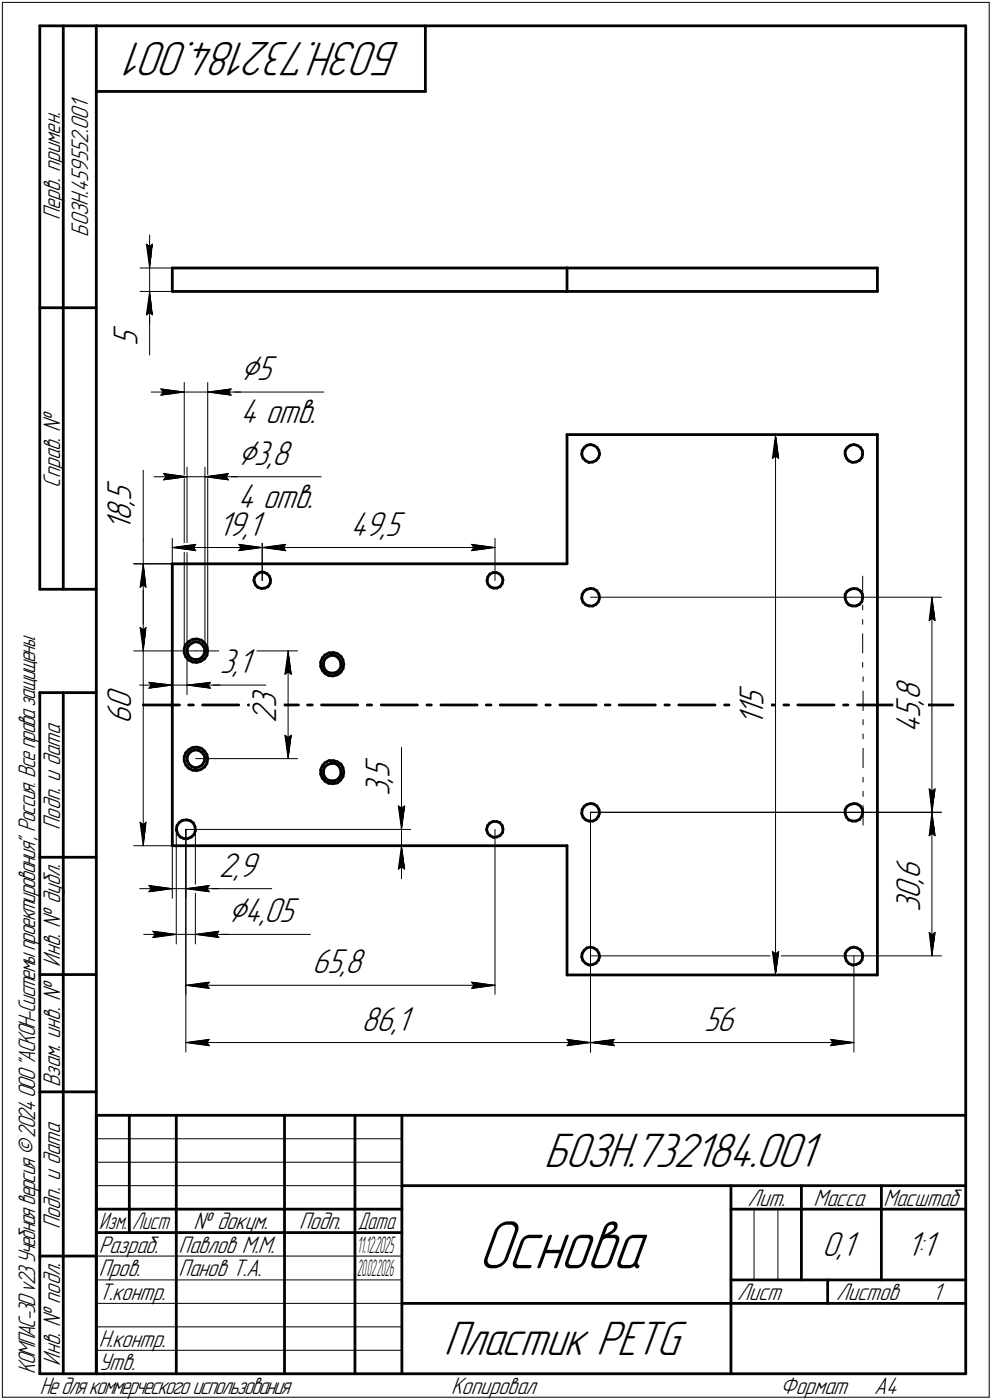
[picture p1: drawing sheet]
<svg xmlns="http://www.w3.org/2000/svg" width="211mm" height="298mm" viewBox="0 0 211 298" stroke-linecap="round" stroke-linejoin="round" font-family="sans-serif">
<defs><g id="words">
<text font-size="15.6" x="101.6" y="270.1">Основа</text>
<g font-size="10.9">
<text x="85.2" y="9" transform="rotate(-180 85.2 9)">БОЗН.732184.001</text>
<text x="115.8" y="248.5">БОЗН.732184.001</text>
<text x="94.4" y="288.5">Пластик PETG</text>
</g>
<g font-size="8.5">
<text x="51.2" y="80.9">⌀5</text>
<text x="50.6" y="99">⌀3,8</text>
<text x="48.6" y="196.4">⌀4,05</text>
</g>
<g font-size="7.8">
<text x="29.3" y="73.6" transform="rotate(-90 29.3 73.6)">5</text>
<text x="51.2" y="90.1">4 отв.</text>
<text x="27.9" y="107.8" transform="rotate(-90 27.9 107.8)">,</text>
<text x="27.9" y="106.7" transform="rotate(-90 27.9 106.7)">5</text>
<text x="27.9" y="113.1" transform="rotate(-90 27.9 113.1)">1</text>
<text x="27.9" y="111" transform="rotate(-90 27.9 111)">8</text>
<text x="50.6" y="108.1">4 отв.</text>
<text x="46.4" y="114.1">19,1</text>
<text x="74.6" y="114.1">49,5</text>
<text x="46.8" y="143.4">3,1</text>
<text x="195.8" y="149.1" transform="rotate(-90 195.8 149.1)">8</text>
<text x="27.9" y="154.2" transform="rotate(-90 27.9 154.2)">6</text>
<text x="27.9" y="151" transform="rotate(-90 27.9 151)">0</text>
<text x="58.8" y="154" transform="rotate(-90 58.8 154)">2</text>
<text x="58.8" y="150.8" transform="rotate(-90 58.8 150.8)">3</text>
<text x="162.5" y="154.5" transform="rotate(-90 162.5 154.5)">1</text>
<text x="162.5" y="152.4" transform="rotate(-90 162.5 152.4)">1</text>
<text x="162.5" y="150.3" transform="rotate(-90 162.5 150.3)">5</text>
<text x="195.8" y="152.9" transform="rotate(-90 195.8 152.9)">5</text>
<text x="195.8" y="150.1" transform="rotate(-90 195.8 150.1)">,</text>
<text x="195.8" y="156.1" transform="rotate(-90 195.8 156.1)">4</text>
<text x="82.9" y="166.8" transform="rotate(-90 82.9 166.8)">,</text>
<text x="82.9" y="165.7" transform="rotate(-90 82.9 165.7)">5</text>
<text x="82.9" y="169.6" transform="rotate(-90 82.9 169.6)">3</text>
<text x="46.6" y="186.7">2,9</text>
<text x="195.8" y="191.5" transform="rotate(-90 195.8 191.5)">0</text>
<text x="195.8" y="188.3" transform="rotate(-90 195.8 188.3)">,</text>
<text x="195.8" y="187.3" transform="rotate(-90 195.8 187.3)">6</text>
<text x="195.8" y="194.3" transform="rotate(-90 195.8 194.3)">3</text>
<text x="66.4" y="207.3">65,8</text>
<text x="77" y="219.5">86,1</text>
<text x="149.8" y="219.5">56</text>
<text x="174.9" y="267.5">0,1</text>
<text x="192.9" y="267.5">1:1</text>
</g>
<g font-size="5.4">
<text x="12.8" y="46.9" transform="rotate(-90 12.8 46.9)">Перв. примен.</text>
<text x="18.8" y="50.4" transform="rotate(-90 18.8 50.4)">БОЗН.459552.001</text>
<text x="12.8" y="103.8" transform="rotate(-90 12.8 103.8)">Справ. №</text>
<text x="12.8" y="176.7" transform="rotate(-90 12.8 176.7)">Подп. и дата</text>
<text x="12.8" y="205.8" transform="rotate(-90 12.8 205.8)">Инв. № дубл.</text>
<text x="12.8" y="231.6" transform="rotate(-90 12.8 231.6)">Взам. инв. №</text>
<text x="159.1" y="256.8">Лит.</text>
<text x="173.1" y="256.8">Масса</text>
<text x="188" y="256.8">Масштаб</text>
<text x="12.8" y="261.7" transform="rotate(-90 12.8 261.7)">Подп. и дата</text>
<text x="41.2" y="261.8">№ докум.</text>
<text x="63.6" y="261.8">Подп.</text>
<text x="21" y="266.8">Разраб.</text>
<text x="38" y="266.8">Павлов М.М.</text>
<text x="21" y="271.8">Пров.</text>
<text x="38" y="271.8">Панов Т.А.</text>
<text x="21" y="276.8">Т.контр.</text>
<text x="156.9" y="276.8">Лист</text>
<text x="177.9" y="276.8">Листов</text>
<text x="198.4" y="276.8">1</text>
<text x="21" y="286.8">Н.контр.</text>
<text x="7.5" y="292.5" transform="rotate(-90 7.5 292.5)">КОМПАС-3Dv23Учебнаяверсия©2024ООО&quot;АСКОН-Системыпроектирования&quot;, Россия. Всеправазащищены.</text>
<text x="12.8" y="290.8" transform="rotate(-90 12.8 290.8)">Инв. № подл.</text>
<text x="21" y="291.8">Утв.</text>
<text x="8.5" y="296.7">Недлякоммерческогоиспользования</text>
<text x="96" y="296.8">Копировал</text>
<text x="166" y="296.8">Формат</text>
<text x="186" y="296.8">A4</text>
</g>
<g font-size="5.3">
<text x="21.1" y="261.8">Изм.</text>
<text x="28.1" y="261.8">Лист</text>
<text x="76.1" y="261.8">Дата</text>
</g>
<g font-size="5.2">
<text x="76" y="266.8">1</text>
<text x="76.7" y="266.8">1.12.2025</text>
</g>
<g font-size="5.1">
<text x="76" y="271.8">2</text>
<text x="76.9" y="271.8">0.02.2026</text>
</g>
</g></defs>
<g fill="none" stroke="#000" stroke-width=".59">
<path d="M8.5 5.5v120zM8.5 5.5h12zM13.5 5.5v120zM20.5 5.5v287zM20.5 5.5h185zM20.5 19.5h70zM90.5 5.5v14zM205.5 5.5v287zM36.7 57.1v5zM36.7 57.1h83.9zM120.6 57.1h66.1zM120.6 57.1v5z"/>
<path d="M186.7 57.1v5zM8.5 65.5h12zM36.7 62.1h83.9zM120.6 62.1h66.1zM120.6 92.5h66.1zM120.6 92.5v27.6zM123.8 96.8l.2 .7zM123.9 96l-.1 .8zM124 97.5l.6 .6zM124.3 95.3l.6-.5zM124.3 95.3l-.4 .7zM124.6 98.1l.7 .4z"/>
<path d="M124.9 94.8l.7-.1zM125.3 98.5l.9-.1zM125.6 94.7l.7 .1zM126.2 98.4l.6-.4zM126.3 94.8l.7 .4zM127 95.2l.4 .7zM127.3 97.5l-.5 .5zM127.4 95.9l.2 .8zM127.6 96.7l-.3 .8zM179.8 96v.8zM179.8 96.8l.3 .7zM180.1 97.5l.5 .6z"/>
<path d="M180.3 95.3l.6-.5zM180.3 95.3l-.5 .7zM180.6 98.1l.8 .4zM180.9 94.8l.8-.1zM181.4 98.5l.7-.1zM181.7 94.7l.7 .1zM182.1 98.4l.8-.4zM182.4 94.8l.6 .4zM183 95.2l.5 .7zM183.4 97.5l-.5 .5zM183.5 95.9l.1 .8zM183.6 96.7l-.2 .8z"/>
<path d="M186.7 92.5v115.1zM8.5 125.5h12zM36.7 120.1v60zM36.7 120.1h83.9zM39.2 138.1v.9zM39.2 139l.3 .9zM39.5 137.2l-.3 .9zM39.5 139.9l.6 .6zM39.8 138.3l.1 .7zM39.9 139l.3 .8zM40.1 137.5l.6-.5zM40.1 137.5l-.3 .8z"/>
<path d="M40.2 136.6l.8-.5zM40.2 136.6l-.7 .6zM40.2 139.8l.6 .5zM40.7 137l.8-.3zM41 136.1h.9zM41.5 136.7h.7zM41.9 136.1l.9 .2zM42.2 136.7l.7 .5zM42.8 136.3l.7 .6zM42.9 137.2l.5 .6zM43.4 137.8l.2 .8zM43.4 139.3l-.4 .7z"/>
<path d="M43.5 136.9l.5 .8zM43.6 138.6l-.2 .7zM44 137.7l.2 .9zM44 139.5l-.5 .8zM44.2 138.6l-.2 .9zM54 123.6l.1 .3zM54.1 123.9l.3 .6zM54.2 122.9l-.2 .7zM54.4 124.5l.5 .6zM54.7 122.3l-.5 .6zM54.7 122.3l.7-.5zM54.9 125.1l.7 .2z"/>
<path d="M55.4 121.8h.7zM55.6 125.3l.8-.1zM56.1 121.8l.7 .4zM56.4 125.2l.7-.3zM56.8 122.2l.5 .5zM57.3 122.7l.3 .7zM57.5 124.2l-.4 .7zM57.6 123.4l-.1 .8zM69.2 139.4l.8-.4zM69.2 139.4l-.6 .7zM69.7 139.9l.7-.4zM70 139l1-.1z"/>
<path d="M70.4 139.5l.9 .1zM71 138.9l.8 .3zM71.3 139.6l.7 .4zM71.8 139.2l.8 .6zM72.6 139.8l.4 .7zM103.6 123.6l.2 .8zM103.8 122.9l-.2 .7zM103.8 124.4l.5 .6zM104.2 122.3l-.4 .6zM104.2 122.3l.7-.4zM104.3 125l.7 .2zM104.9 121.9h.8z"/>
<path d="M105 125.2h.7zM105.7 121.9l.6 .4zM105.7 125.2l.7-.3zM106.3 122.3l.5 .6zM106.8 122.9l.2 .6zM106.8 124.3l-.4 .6zM107 123.5l-.2 .8zM123.8 127.4l.2 .8zM123.9 126.6l-.1 .8zM124 128.2l.6 .6zM124.3 125.9l.6-.4zM124.3 125.9l-.4 .7z"/>
<path d="M124.6 128.8l.7 .2zM124.9 125.5l.7-.2zM125.3 129h.9zM125.6 125.3l.7 .1zM126.2 129l.6-.3zM126.3 125.4l.7 .4zM127 125.8l.4 .7zM127.3 128.1l-.5 .6zM127.4 126.5l.2 .8zM127.6 127.3l-.3 .8zM179.8 126.6v.8zM179.8 127.4l.3 .8z"/>
<path d="M180.1 128.2l.5 .6zM180.3 125.9l.6-.4zM180.3 125.9l-.5 .7zM180.6 128.8l.8 .2zM180.9 125.5l.8-.2zM181.4 129h.7zM181.7 125.3l.7 .1zM182.1 129l.8-.3zM182.4 125.4l.6 .4zM183 125.8l.5 .7zM183.4 128.1l-.5 .6zM183.5 126.5l.1 .8z"/>
<path d="M183.6 127.3l-.2 .8zM8.5 147.5v145zM8.5 147.5h12zM13.5 147.5v145zM30.5 150.1h7.7zM40.1 150.1h1zM40.1 140.5l.9 .5zM40.2 159.6l.8-.4zM40.2 159.6l-.7 .7zM40.7 159.9l.8-.2zM40.7 159.9l-.6 .6zM40.8 140.3l.8 .2z"/>
<path d="M41 159.2l.9-.1zM41 141l.9 .1zM41.5 159.7l.7 .1zM41.6 140.5l.7-.1zM41.9 159.1l.9 .2zM41.9 141.1l.9-.3zM42.2 159.8l.7 .4zM42.3 140.4l.7-.4zM42.8 140.8l.7-.5zM42.8 159.3l.7 .6zM43.1 150.1h7.7zM43.5 159.9l.5 .8z"/>
<path d="M52.8 150.1h1zM55.8 150.1h7.7zM65.4 150.1h1.1zM68.2 141v.9zM68.2 141.9l.4 .8zM68.4 150.1h7.7zM68.6 140.1l-.4 .9zM68.6 142.7l.6 .7zM68.8 141.1v.8zM68.8 141.9l.4 .8zM69.1 140.4l.6-.5zM69.1 140.4l-.3 .7z"/>
<path d="M69.2 143.4l.7 .4zM69.2 142.7l.6 .5zM69.8 143.2l.8 .1zM69.9 143.8l1 .1zM70.6 143.3h.8zM70.9 143.9l.9-.2zM71.4 143.3l.7-.5zM71.8 143.7l.7-.5zM72 140l.4 .7zM72.4 140.7l.2 .8zM72.5 142.2l-.4 .6zM72.6 141.5l-.1 .7z"/>
<path d="M73 140.5l.2 1zM73 142.4l-.5 .8zM73.2 141.5l-.2 .9zM78.1 150.1h1zM81.1 150.1h7.7zM90.8 150.1h1zM93.8 150.1h7.7zM103.5 150.1h1zM106.4 150.1h7.7zM116.2 150.1h.9zM119.1 150.1h7.7zM128.8 150.1h1z"/>
<path d="M131.7 150.1h7.7zM141.5 150.1h.9zM144.4 150.1h7.7zM154.2 150.1h.9zM157.1 150.1h7.7zM166.8 150.1h1zM169.8 150.1h7.7zM179.5 150.1h.9zM182.5 150.1h7.7zM192.1 150.1h1zM195.1 150.1h7.7zM37.5 176.6l.1 .3z"/>
<path d="M37.6 176.9l.2 .7zM37.7 175.8l-.2 .8zM37.8 177.6l.6 .6zM38.2 175.1l-.5 .7zM38.2 175.1l.7-.4zM38.4 178.2l.7 .4zM38.9 174.7l.8-.1zM39.1 178.6h.9zM39.2 161.1v1zM39.2 162.1l.3 .8zM39.5 160.3l-.3 .8zM39.5 162.9l.6 .7z"/>
<path d="M39.7 174.6l.8 .2zM39.8 161.2l.1 .9zM39.9 162.1l.3 .6zM40 178.6l.7-.4zM40.1 160.5l-.3 .7zM40.1 163.6l.9 .4zM40.2 162.7l.6 .5zM40.5 174.8l.6 .5zM40.7 178.2l.6-.6zM40.8 163.2l.8 .3zM41 164l.9 .1zM41.1 175.3l.4 .7z"/>
<path d="M41.5 176l.1 .9zM41.6 176.9l-.3 .7zM41.6 163.5l.7-.2zM41.9 164.1l.9-.3zM42.3 163.3l.7-.4zM42.8 163.8l.7-.5zM42.9 160.2l.5 .6zM43.4 160.8l.2 .7zM43.4 162.2l-.4 .7zM43.6 161.5l-.2 .7zM44 160.7l.2 .8zM44 162.6l-.5 .7z"/>
<path d="M44.2 161.6l-.2 1zM44.2 161.6h.1M68.2 163.9v.9zM68.2 164.8l.4 .9zM68.6 163.1l-.4 .8zM68.6 165.7l.6 .7zM68.8 164.1v.7zM68.8 164.8l.4 .8zM69.1 163.3l.6-.5zM69.1 163.3l-.3 .8zM69.2 165.6l.6 .5zM69.2 162.4l.8-.4z"/>
<path d="M69.2 162.4l-.6 .7zM69.2 166.4l.7 .4zM69.7 162.8l.7-.2zM69.8 166.1l.8 .2zM69.9 166.8l1 .1zM70 162h1zM70.4 162.6h.9zM70.6 166.3l.8-.1zM70.9 166.9l.9-.2zM71 162l.8 .2zM71.3 162.6l.7 .4zM71.4 166.2l.7-.4z"/>
<path d="M71.8 162.2l.8 .5zM71.8 166.7l.7-.6zM72 163l.4 .7zM72.4 163.7l.2 .7zM72.5 165.1l-.4 .7zM72.6 164.4l-.1 .7zM72.6 162.7l.4 .8zM73 163.5l.2 .9zM73 165.4l-.5 .7zM73.2 164.4l-.2 1zM103.5 176.7l.3 .8zM103.5 176.7h.1"/>
<path d="M103.7 175.9l-.2 .7zM103.8 177.5l.5 .5zM104.2 175.3l-.5 .6zM104.2 175.3l.7-.4zM104.3 178l.7 .3zM104.9 174.9h.8zM105 178.3l.7-.1zM105.7 174.9l.6 .3zM105.7 178.2l.7-.3zM106.3 175.2l.5 .6zM106.8 175.8l.2 .7zM106.9 177.3l-.5 .6z"/>
<path d="M107 176.5l-.1 .8zM123.8 173.2l.2 .8zM123.9 172.4l-.1 .8zM124 174l.6 .6zM124.3 171.7l.6-.4zM124.3 171.7l-.4 .7zM124.6 174.6l.7 .2zM124.9 171.3l.7-.2zM125.3 174.8h.9zM125.6 171.1l.7 .1zM126.2 174.8l.6-.3zM126.3 171.2l.7 .4z"/>
<path d="M127 171.6l.4 .7zM127.3 173.8l-.5 .7zM127.4 172.3l.2 .8zM127.6 173.1l-.3 .7zM179.8 172.4v.8zM179.8 173.2l.3 .8zM180.1 174l.5 .6zM180.3 171.7l.6-.4zM180.3 171.7l-.5 .7zM180.6 174.6l.8 .2zM180.9 171.3l.8-.2zM181.4 174.8h.7z"/>
<path d="M181.7 171.1l.7 .1zM182.1 174.8l.8-.3zM182.4 171.2l.6 .4zM183 171.6l.5 .7zM183.4 173.8l-.5 .7zM183.5 172.3l.1 .8zM183.6 173.1l-.2 .7zM8.5 182.5h12zM36.7 180.1h83.9zM120.6 180.1v27.5zM8.5 207.5h12zM120.6 207.6h66.1z"/>
<path d="M123.8 203.8l.2 .8zM123.9 203l-.1 .8zM124 204.6l.6 .5zM124.3 202.4l.6-.6zM124.3 202.4l-.4 .6zM124.6 205.1l.7 .4zM124.9 201.8l.7-.1zM125.3 205.5l.9-.1zM125.6 201.7l.7 .1zM126.2 205.4l.6-.3zM126.3 201.8l.7 .5zM127 202.3l.4 .6z"/>
<path d="M127.3 204.5l-.5 .6zM127.4 202.9l.2 .8zM127.6 203.7l-.3 .8zM179.8 203v.8zM179.8 203.8l.3 .8zM180.1 204.6l.5 .5zM180.3 202.4l.6-.6zM180.3 202.4l-.5 .6zM180.6 205.1l.8 .4zM180.9 201.8l.8-.1zM181.4 205.5l.7-.1zM181.7 201.7l.7 .1z"/>
<path d="M182.1 205.4l.8-.3zM182.4 201.8l.6 .5zM183 202.3l.5 .6zM183.4 204.5l-.5 .6zM183.5 202.9l.1 .8zM183.6 203.7l-.2 .8zM8.5 232.5h12zM20.5 237.5h185zM20.5 237.5v55zM27.5 237.5v25zM37.5 237.5v55zM60.5 237.5v55z"/>
<path d="M75.5 237.5v55zM85.5 237.5v55zM20.5 257.5h65zM85.5 252.5h120zM155.5 252.5v40zM155.5 257.5h15zM170.5 252.5v20zM170.5 257.5h35zM187.5 252.5v20zM8.5 267.5h12zM20.5 262.5h65zM85.5 277.5h70z"/>
<path d="M155.5 277.5h50zM155.5 272.5h50zM176.1 272.5v5zM8.5 292.5h12zM20.5 292.5h185z"/>
</g>
<g fill="none" stroke="#000" stroke-width=".21">
<path d="M.5 .5v297zM.5 .5h210zM210.5 .5v297zM29.8 57.1h6.9zM31.2 52l.6 .5zM31.2 52l.6 5.1zM31.8 52.5l.6-.5zM31.8 50v7.1zM31.8 57.1v5zM32.4 52l-.6 5.1zM29.8 62.1h6.9zM31.2 67.1l.6-.6z"/>
<path d="M31.8 62.1v5zM31.8 67.1v8.5zM31.8 62.1l-.6 5zM31.8 66.5l.6 .6zM31.8 62.1l.6 5zM31.8 62.1v6.9zM32.2 83.5h7zM34.2 82.8l5 .7zM34.2 82.8l.5 .7zM34.2 84.2l5-.7zM34.7 83.5l-.5 .7zM39.2 81.4v57.2z"/>
<path d="M39.2 83.5h5zM39.8 99.5v39.1zM43.6 99.5v39.1zM44.2 81.4v57.2zM44.2 83.5h5zM44.2 83.5l5 .7zM44.2 83.5l5-.7zM44.2 83.5h7zM48.7 83.5l.5 .7zM49.2 83.5h19.7zM49.2 82.8l-.5 .7zM148.7 92.5h18.3z"/>
<path d="M164.3 97.6l.7-.5zM165 92.5l.7 5.1zM165 97.1l.7 .5zM165 92.5l-.7 5.1zM165 92.5v115.1zM30.5 115.1v5zM30.5 100.2v14.9zM32.8 101.5h7zM34.8 100.8l5 .7zM34.8 100.8l.5 .7zM34.8 102.2l5-.7zM35.3 101.5l-.5 .7z"/>
<path d="M36.7 114.6v5.5zM36.7 116.6l5-.7zM36.7 116.6l5 .7zM36.7 116.6h19.1zM39.8 101.5h3.8zM41.1 116.6l.6 .7zM41.7 115.9l-.6 .7zM43.6 101.5h5zM43.6 101.5l5 .7zM43.6 101.5l5-.7zM43.6 101.5h6.9zM44.4 116.6h14.3z"/>
<path d="M48.1 101.5l.5 .7zM48.6 101.5h19.7zM48.6 100.8l-.5 .7zM50.8 117.3l5-.7zM50.8 115.9l.5 .7zM50.8 115.9l5 .7zM51.3 116.6l-.5 .7zM55.8 114.6v9zM55.8 116.6h2.9zM55.8 116.6l5-.7zM55.8 116.6l5 .7zM55.8 116.6h49.5z"/>
<path d="M60.3 116.6l.5 .7zM60.8 115.9l-.5 .7zM100.3 117.3l5-.7zM100.3 115.9l.5 .7zM100.3 115.9l5 .7zM100.8 116.6l-.5 .7zM105.3 114.6v9zM28.4 120.1h8.3zM28.4 138.6h13.3zM29.8 125.1l.7-.6zM29.8 133.6l.7 5zM29.8 133.6l.7 .5z"/>
<path d="M30.5 120.1l.6 5zM30.5 124.5l.6 .6zM30.5 120.1l-.7 5zM30.5 120.1v60zM30.5 134.1l.6-.5zM30.5 120.1v18.5zM31.1 133.6l-.6 5zM36.7 120.1v27.8zM39.8 138.6v9.3zM41.7 138.6h21.6zM61.3 138.6l.7 5zM61.3 138.6l-.7 5z"/>
<path d="M61.3 138.6v22.9zM125.6 127.2h74.7zM183.6 122.7v4.1zM183.6 128.9v1zM183.6 131.9v1zM183.6 135v4zM197.7 132.2l.6-.5zM198.3 127.2l.7 5zM198.3 131.7l.7 .5zM198.3 127.2l-.6 5zM198.3 127.2v45.8zM29.7 145.9h7z"/>
<path d="M31.7 145.3l5 .6zM31.7 145.3l.5 .6zM31.7 146.6l5-.7zM32.2 145.9l-.5 .7zM36.7 145.9h3.1zM39.8 145.9h5zM39.8 145.9l5 .7zM39.8 145.9l5-.6zM39.8 145.9h7zM44.3 145.9l.5 .7zM44.8 145.9h11.8zM44.8 145.3l-.5 .6z"/>
<path d="M60.6 143.6l.7-.5zM60.6 156.5l.7 5zM60.6 156.5l.7 .6zM61.3 143.1l.7 .5zM61.3 157.1l.7-.6zM62 156.5l-.7 5zM85.4 159.2v12.3zM183.6 141.1v1zM183.6 144.1v1zM183.6 147.2v4.1zM183.6 153.2v1.1zM183.6 156.3v1z"/>
<path d="M183.6 159.3v4.2zM29.8 175.1l.7 5zM29.8 175.1l.7 .5zM30.5 175.6l.6-.5zM31.1 175.1l-.6 5zM37.5 176.6v24.4zM39.5 176.6h47.9zM39.5 176.6v35.2zM39.5 176.6v47.4zM39.5 176.6v14.7zM41.6 176.6v24.4zM41.7 161.5h21.6z"/>
<path d="M84.8 171.6l.6 .4zM84.8 171.6l.6 5zM85.4 171.6v5zM85.4 172l.7-.4zM85.4 169.6v7zM85.4 176.6v3.5zM86.1 171.6l-.7 5zM105.3 176.6v35.2zM125.6 173v51zM125.6 173h74.7zM183.6 165.5v1zM183.6 168.5v1.1z"/>
<path d="M183.6 171.5v4.2zM197.7 178l.6-.5zM197.7 168l.6 5zM197.7 168l.6 .5zM198.3 173l.7 5zM198.3 177.5l.7 .5zM198.3 173l-.6 5zM198.3 173v30.5zM198.3 168.5l.7-.5zM199 168l-.7 5zM28.4 180.1h8.3zM29.7 189.2h7z"/>
<path d="M30.6 199h6.9zM31.7 188.6l5 .6zM31.7 188.6l.5 .6zM31.7 189.9l5-.7zM32.2 189.2l-.5 .7zM32.5 198.3l5 .7zM32.5 198.3l.5 .7zM32.5 199.6l5-.6zM33 199l-.5 .6zM36.7 180.1h50.7zM36.7 180.1v11.2zM36.7 189.2h2.8z"/>
<path d="M37.5 199h4.1zM39.5 189.2h5zM39.5 189.2l5 .7zM39.5 189.2l5-.6zM39.5 189.2h7.1zM41.6 199h5zM41.6 199l5 .6zM41.6 199l5-.7zM41.6 199h7zM44 189.2l.5 .7zM44.5 189.2h13.3zM44.5 188.6l-.5 .6z"/>
<path d="M46.1 199l.5 .6zM46.6 199h19.4zM46.6 198.3l-.5 .7zM84.8 185.1l.6-.5zM85.4 180.1l-.6 5zM85.4 184.6l.7 .5zM85.4 180.1l.7 5zM85.4 180.1v7zM197.7 198.5l.6 5zM197.7 198.5l.6 .6zM198.3 199.1l.7-.6zM199 198.5l-.7 5z"/>
<path d="M39.5 209.8l5-.7zM39.5 209.8l5 .7zM39.5 209.8h65.8zM44 209.8l.5 .7zM44.5 209.1l-.5 .7zM100.3 210.5l5-.7zM100.3 209.1l.5 .7zM100.3 209.1l5 .7zM100.8 209.8l-.5 .7zM125.6 203.5h74.7zM125.6 203.5v20.5zM148.7 207.6h18.3z"/>
<path d="M164.3 202.6l.7 5zM164.3 202.6l.7 .5zM165 203.1l.7-.5zM165.7 202.6l-.7 5zM181.7 203.5v20.5zM39.5 222l5-.7zM39.5 222l5 .7zM39.5 222h86.1zM44 222l.5 .7zM44.5 221.3l-.5 .7zM120.6 222.7l5-.7zM120.6 221.3l.6 .7z"/>
<path d="M120.6 221.3l5 .7zM121.2 222l-.6 .7zM125.6 222l5.1-.7zM125.6 222l5.1 .7zM125.6 222h56.1zM130.2 222l.5 .7zM130.7 221.3l-.5 .7zM176.7 222.7l5-.7zM176.7 221.3l.5 .7zM176.7 221.3l5 .7zM177.2 222l-.5 .7zM20.5 247.5h65z"/>
<path d="M20.5 252.5h65zM20.5 242.5h65zM160.4 257.5v15zM165.5 257.5v15zM20.5 267.5h65zM20.5 272.5h65zM20.5 277.5h65zM.5 297.5h210zM20.5 282.5h65zM20.5 287.5h65z"/>
</g>
<g fill="#fff" stroke="#fff" stroke-width=".21">
<path d="M23.6 69h7.2zM23.6 69.1h7.2zM23.6 69.2h7.2zM23.6 69.3h7.2zM23.6 69.3h7.2zM23.6 69.4h7.2zM23.6 69.5h7.2zM23.6 69.6h7.2zM23.6 69.7h7.2zM23.6 69.8h7.2zM23.6 69.8h7.2zM23.6 69.9h7.2zM23.6 70h7.2zM23.6 70.1h7.2zM23.6 70.2h7.2zM23.6 70.3h7.2zM23.6 70.4h7.2zM23.6 70.4h7.2zM23.6 70.5h7.2zM23.6 70.6h7.2zM23.6 70.7h7.2zM23.6 70.8h7.2zM23.6 70.9h7.2zM23.6 71h7.2zM23.6 71h7.2zM23.6 71.1h7.2zM23.6 71.2h7.2zM23.6 71.3h7.2zM23.6 71.4h7.2zM23.6 71.5h7.2zM23.6 71.5h7.2zM23.6 71.6h7.2zM23.6 71.7h7.2zM23.6 71.8h7.2zM23.6 71.9h7.2zM23.6 72h7.2zM23.6 72.1h7.2zM23.6 72.1h7.2zM23.6 72.2h7.2zM23.6 72.3h7.2zM23.6 72.4h7.2zM23.6 72.5h7.2zM23.6 72.6h7.2zM23.6 72.6h7.2zM23.6 72.7h7.2zM23.6 72.8h7.2zM23.6 72.9h7.2zM23.6 73h7.2zM23.6 73.1h7.2zM23.6 73.2h7.2zM23.6 73.2h7.2zM23.6 73.3h7.2zM23.6 73.4h7.2zM23.6 73.5h7.2zM23.6 73.6h7.2z"/>
<path d="M31.7 62.3h.3zM31.7 62.4h.3zM31.7 62.5h.3zM31.7 62.6h.4zM31.6 62.7h.5zM31.6 62.7h.6zM31.6 62.8h.6zM31.5 62.9h.7zM31.5 63h.8zM31.4 63.1h.9zM31.4 63.2h.9zM31.3 63.2h1zM31.3 63.3h1zM31.3 63.4h1.1zM31.2 63.5h1.2zM31.2 63.6h1.2zM31.2 63.7h1.3zM31.2 63.8h1.3zM31.1 63.8h1.4zM31.1 63.9h1.5zM31.1 64h1.5zM31.1 64.1h1.5zM31.1 64.2h1.5zM31.1 64.3h1.5zM31.1 64.3h1.5zM31.1 64.4h1.5zM31 64.5h1.7zM31 64.6h1.7zM31 64.7h1.7zM31 64.8h1.7zM31 64.9h1.7zM31 64.9h1.7zM31 65h1.7zM30.9 65.1h1.9zM30.9 65.2h1.9zM30.9 65.3h1.9zM30.9 65.4h1.9zM30.9 65.4h1.9zM30.9 65.5h1.9zM30.9 65.6h1.9zM30.8 65.7h2zM30.8 65.8h2.1zM30.8 65.9h2.1zM30.8 66h2.1zM30.8 66h2.1zM30.8 66.1h2.1zM30.8 66.2h2.1zM30.8 66.3h2.1zM30.7 66.4h2.2zM30.7 66.5h2.2zM30.7 66.5h2.2zM30.7 66.6h2.2zM30.7 66.7h2.2zM30.7 66.8h2.2zM30.7 66.9h2.2zM30.6 67h2.4zM30.6 67.1h2.4zM30.6 67.1h2.4zM30.6 67.2h2.4zM30.6 67.3h2.4zM30.6 67.4h2.4zM30.6 67.5h2.4z"/>
<path d="M30.6 51.6h2.4zM30.6 51.6h2.4zM30.6 51.7h2.4zM30.6 51.8h2.4zM30.6 51.9h2.4zM30.6 52h2.4zM30.6 52.1h2.4zM30.6 52.2h2.4zM30.7 52.2h2.2zM30.7 52.3h2.2zM30.7 52.4h2.2zM30.7 52.5h2.2zM30.7 52.6h2.2zM30.7 52.7h2.2zM30.7 52.7h2.2zM30.8 52.8h2.1zM30.8 52.9h2.1zM30.8 53h2.1zM30.8 53.1h2.1zM30.8 53.2h2.1zM30.8 53.3h2.1zM30.8 53.3h2.1zM30.9 53.4h1.9zM30.9 53.5h1.9zM30.9 53.6h1.9zM30.9 53.7h1.9zM30.9 53.8h1.9zM30.9 53.8h1.9zM30.9 53.9h1.9zM31 54h1.7zM31 54.1h1.7zM31 54.2h1.7zM31 54.3h1.7zM31 54.4h1.7zM31 54.4h1.7zM31 54.5h1.7zM31.1 54.6h1.5zM31.1 54.7h1.5zM31.1 54.8h1.5zM31.1 54.9h1.5zM31.1 54.9h1.5zM31.1 55h1.5zM31.1 55.1h1.5zM31.1 55.2h1.4zM31.2 55.3h1.3zM31.2 55.4h1.3zM31.2 55.5h1.2zM31.2 55.5h1.2zM31.3 55.6h1.1zM31.3 55.7h1zM31.3 55.8h1zM31.4 55.9h.9zM31.4 56h.9zM31.5 56h.8zM31.5 56.1h.7zM31.5 56.2h.7zM31.6 56.3h.6zM31.6 56.4h.5zM31.7 56.5h.4zM31.7 56.6h.4zM31.7 56.6h.3zM31.7 56.7h.3zM31.7 56.8h.3z"/>
<path d="M22.4 146h7.1zM22.4 146h7.1zM22.4 146.1h7.1zM22.4 146.2h7.1zM22.4 146.3h7.1zM22.4 146.4h7.1zM22.4 146.5h7.1zM22.4 146.6h7.1zM22.4 146.6h7.1zM22.4 146.7h7.1zM22.4 146.8h7.1zM22.4 146.9h7.1zM22.4 147h7.1zM22.4 147.1h7.1zM22.4 147.2h7.1zM22.4 147.2h7.1zM22.4 147.3h7.1zM22.4 147.4h7.1zM22.4 147.5h7.1zM22.4 147.6h7.1zM22.4 147.7h7.1zM22.4 147.7h7.1zM22.4 147.8h7.1zM22.4 147.9h7.1zM22.4 148h7.1zM22.4 148.1h7.1zM22.4 148.2h7.1zM22.4 148.3h7.1zM22.4 148.3h7.1zM22.4 148.4h7.1zM22.4 148.5h7.1zM22.4 148.6h7.1zM22.4 148.7h7.1zM22.4 148.8h7.1zM22.4 148.8h7.1zM22.4 148.9h7.1zM22.4 149h7.1zM22.4 149.1h7.1zM22.4 149.2h7.1zM22.4 149.3h7.1zM22.4 149.4h7.1zM22.4 149.4h7.1zM22.4 149.5h7.1zM22.4 149.6h7.1zM22.4 149.7h7.1zM22.4 149.8h7.1zM22.4 149.9h7.1zM22.4 149.9h7.1zM22.4 150h7.1zM22.4 150.1h7.1zM22.4 150.2h7.1zM22.4 150.3h7.1zM22.4 150.4h7.1zM22.4 150.5h7.1zM22.4 150.5h7.1zM22.4 150.6h7.1zM22.4 150.7h7.1zM22.4 150.8h7.1zM22.4 150.9h7.1zM22.4 151h7.1zM22.4 151h7.1zM22.4 151.1h7.1zM22.4 151.2h7.1zM22.4 151.3h7.1zM22.4 151.4h7.1zM22.4 151.5h7.1zM22.4 151.6h7.1zM22.4 151.6h7.1zM22.4 151.7h7.1zM22.4 151.8h7.1zM22.4 151.9h7.1zM22.4 152h7.1zM22.4 152.1h7.1zM22.4 152.1h7.1zM22.4 152.2h7.1zM22.4 152.3h7.1zM22.4 152.4h7.1zM22.4 152.5h7.1zM22.4 152.6h7.1zM22.4 152.7h7.1zM22.4 152.7h7.1zM22.4 152.8h7.1zM22.4 152.9h7.1zM22.4 153h7.1zM22.4 153.1h7.1zM22.4 153.2h7.1zM22.4 153.2h7.1zM22.4 153.3h7.1zM22.4 153.4h7.1zM22.4 153.5h7.1zM22.4 153.6h7.1zM22.4 153.7h7.1zM22.4 153.8h7.1zM22.4 153.8h7.1zM22.4 153.9h7.1zM22.4 154h7.1zM22.4 154.1h7.1z"/>
<path d="M29.2 174.6h2.5zM29.3 174.7h2.4zM29.3 174.8h2.4zM29.3 174.8h2.4zM29.3 174.9h2.4zM29.3 175h2.4zM29.3 175.1h2.4zM29.3 175.2h2.4zM29.4 175.3h2.2zM29.4 175.3h2.2zM29.4 175.4h2.2zM29.4 175.5h2.2zM29.4 175.6h2.2zM29.4 175.7h2.2zM29.4 175.8h2.2zM29.5 175.9h2zM29.5 175.9h2zM29.5 176h2zM29.5 176.1h2zM29.5 176.2h2zM29.5 176.3h2zM29.5 176.4h2zM29.5 176.4h1.9zM29.5 176.5h1.9zM29.5 176.6h1.9zM29.5 176.7h1.9zM29.5 176.8h1.9zM29.5 176.9h1.9zM29.5 177h1.9zM29.5 177h1.9zM29.6 177.1h1.7zM29.6 177.2h1.7zM29.6 177.3h1.7zM29.6 177.4h1.7zM29.6 177.5h1.7zM29.6 177.5h1.7zM29.6 177.6h1.7zM29.7 177.7h1.5zM29.7 177.8h1.5zM29.7 177.9h1.5zM29.7 178h1.5zM29.7 178.1h1.5zM29.7 178.1h1.5zM29.7 178.2h1.5zM29.7 178.3h1.5zM29.8 178.4h1.4zM29.8 178.5h1.4zM29.9 178.6h1.2zM29.9 178.6h1.2zM30 178.7h1.1zM30 178.8h1zM30 178.9h1zM30.1 179h.8zM30.1 179.1h.8zM30.1 179.2h.8zM30.1 179.2h.7zM30.2 179.3h.6zM30.2 179.4h.6zM30.2 179.5h.5zM30.3 179.6h.4zM30.3 179.7h.3zM30.4 179.7h.2zM30.4 179.8h.2z"/>
<path d="M30.4 120.3h.2zM30.4 120.4h.2zM30.3 120.5h.3zM30.3 120.6h.4zM30.2 120.6h.5zM30.2 120.7h.6zM30.2 120.8h.6zM30.1 120.9h.7zM30.1 121h.8zM30.1 121.1h.8zM30.1 121.2h.8zM30 121.2h1zM30 121.3h1zM30 121.4h1.1zM29.9 121.5h1.2zM29.9 121.6h1.2zM29.8 121.7h1.4zM29.8 121.8h1.4zM29.7 121.8h1.5zM29.7 121.9h1.5zM29.7 122h1.5zM29.7 122.1h1.5zM29.7 122.2h1.5zM29.7 122.3h1.5zM29.7 122.3h1.5zM29.7 122.4h1.5zM29.6 122.5h1.7zM29.6 122.6h1.7zM29.6 122.7h1.7zM29.6 122.8h1.7zM29.6 122.9h1.7zM29.6 122.9h1.7zM29.6 123h1.7zM29.5 123.1h1.9zM29.5 123.2h1.9zM29.5 123.3h1.9zM29.5 123.4h1.9zM29.5 123.4h1.9zM29.5 123.5h1.9zM29.5 123.6h1.9zM29.5 123.7h1.9zM29.5 123.8h2zM29.5 123.9h2zM29.5 124h2zM29.5 124h2zM29.5 124.1h2zM29.5 124.2h2zM29.5 124.3h2zM29.4 124.4h2.2zM29.4 124.5h2.2zM29.4 124.5h2.2zM29.4 124.6h2.2zM29.4 124.7h2.2zM29.4 124.8h2.2zM29.4 124.9h2.2zM29.3 125h2.4zM29.3 125.1h2.4zM29.3 125.1h2.4zM29.3 125.2h2.4zM29.3 125.3h2.4zM29.3 125.4h2.4zM29.3 125.5h2.4z"/>
<path d="M156.9 145.6h7.1zM156.9 145.7h7.1zM156.9 145.8h7.1zM156.9 145.9h7.1zM156.9 146h7.1zM156.9 146h7.1zM156.9 146.1h7.1zM156.9 146.2h7.1zM156.9 146.3h7.1zM156.9 146.4h7.1zM156.9 146.5h7.1zM156.9 146.6h7.1zM156.9 146.6h7.1zM156.9 146.7h7.1zM156.9 146.8h7.1zM156.9 146.9h7.1zM156.9 147h7.1zM156.9 147.1h7.1zM156.9 147.2h7.1zM156.9 147.2h7.1zM156.9 147.3h7.1zM156.9 147.4h7.1zM156.9 147.5h7.1zM156.9 147.6h7.1zM156.9 147.7h7.1zM156.9 147.7h7.1zM156.9 147.8h7.1zM156.9 147.9h7.1zM156.9 148h7.1zM156.9 148.1h7.1zM156.9 148.2h7.1zM156.9 148.3h7.1zM156.9 148.3h7.1zM156.9 148.4h7.1zM156.9 148.5h7.1zM156.9 148.6h7.1zM156.9 148.7h7.1zM156.9 148.8h7.1zM156.9 148.8h7.1zM156.9 148.9h7.1zM156.9 149h7.1zM156.9 149.1h7.1zM156.9 149.2h7.1zM156.9 149.3h7.1zM156.9 149.4h7.1zM156.9 149.4h7.1zM156.9 149.5h7.1zM156.9 149.6h7.1zM156.9 149.7h7.1zM156.9 149.8h7.1zM156.9 149.9h7.1zM156.9 149.9h7.1zM156.9 150h7.1zM156.9 150.1h7.1zM156.9 150.2h7.1zM156.9 150.3h7.1zM156.9 150.4h7.1zM156.9 150.5h7.1zM156.9 150.5h7.1zM156.9 150.6h7.1zM156.9 150.7h7.1zM156.9 150.8h7.1zM156.9 150.9h7.1zM156.9 151h7.1zM156.9 151h7.1zM156.9 151.1h7.1zM156.9 151.2h7.1zM156.9 151.3h7.1zM156.9 151.4h7.1zM156.9 151.5h7.1zM156.9 151.6h7.1zM156.9 151.6h7.1zM156.9 151.7h7.1zM156.9 151.8h7.1zM156.9 151.9h7.1zM156.9 152h7.1zM156.9 152.1h7.1zM156.9 152.1h7.1zM156.9 152.2h7.1zM156.9 152.3h7.1zM156.9 152.4h7.1zM156.9 152.5h7.1zM156.9 152.6h7.1zM156.9 152.7h7.1zM156.9 152.7h7.1zM156.9 152.8h7.1zM156.9 152.9h7.1zM156.9 153h7.1zM156.9 153.1h7.1zM156.9 153.2h7.1zM156.9 153.2h7.1zM156.9 153.3h7.1zM156.9 153.4h7.1zM156.9 153.5h7.1zM156.9 153.6h7.1zM156.9 153.7h7.1zM156.9 153.8h7.1zM156.9 153.8h7.1zM156.9 153.9h7.1zM156.9 154h7.1zM156.9 154.1h7.1zM156.9 154.2h7.1zM156.9 154.3h7.1zM156.9 154.3h7.1zM156.9 154.4h7.1z"/>
<path d="M163.7 202.1h2.5zM163.8 202.2h2.4zM163.8 202.3h2.4zM163.8 202.4h2.4zM163.8 202.4h2.4zM163.8 202.5h2.4zM163.8 202.6h2.4zM163.8 202.7h2.4zM163.9 202.8h2.3zM163.9 202.9h2.2zM163.9 202.9h2.2zM163.9 203h2.2zM163.9 203.1h2.2zM163.9 203.2h2.2zM163.9 203.3h2.2zM164 203.4h2.1zM164 203.5h2.1zM164 203.5h2.1zM164 203.6h2zM164 203.7h2zM164 203.8h2zM164 203.9h2zM164 204h2zM164.1 204h1.9zM164.1 204.1h1.9zM164.1 204.2h1.9zM164.1 204.3h1.9zM164.1 204.4h1.8zM164.1 204.5h1.8zM164.1 204.6h1.8zM164.2 204.6h1.7zM164.2 204.7h1.7zM164.2 204.8h1.7zM164.2 204.9h1.7zM164.2 205h1.7zM164.2 205.1h1.7zM164.2 205.1h1.7zM164.3 205.2h1.6zM164.3 205.3h1.6zM164.3 205.4h1.6zM164.3 205.5h1.6zM164.3 205.6h1.6zM164.3 205.7h1.6zM164.3 205.7h1.6zM164.3 205.8h1.5zM164.3 205.9h1.5zM164.3 206h1.5zM164.4 206.1h1.3zM164.4 206.2h1.3zM164.5 206.2h1.1zM164.5 206.3h1.1zM164.5 206.4h1zM164.6 206.5h.9zM164.6 206.6h.9zM164.7 206.7h.7zM164.7 206.8h.7zM164.8 206.8h.6zM164.8 206.9h.6zM164.8 207h.5zM164.8 207.1h.5zM164.8 207.2h.5zM164.9 207.3h.3zM164.9 207.3h.3z"/>
<path d="M164.9 92.8h.3zM164.9 92.9h.3zM164.8 93h.5zM164.8 93h.5zM164.8 93.1h.5zM164.8 93.2h.6zM164.8 93.3h.6zM164.7 93.4h.7zM164.7 93.5h.7zM164.7 93.6h.7zM164.6 93.6h.9zM164.6 93.7h.9zM164.5 93.8h1.1zM164.5 93.9h1.1zM164.5 94h1.1zM164.4 94.1h1.3zM164.4 94.1h1.3zM164.3 94.2h1.5zM164.3 94.3h1.5zM164.3 94.4h1.5zM164.3 94.5h1.6zM164.3 94.6h1.6zM164.3 94.7h1.6zM164.3 94.7h1.6zM164.3 94.8h1.6zM164.3 94.9h1.6zM164.3 95h1.6zM164.2 95.1h1.7zM164.2 95.2h1.7zM164.2 95.2h1.7zM164.2 95.3h1.7zM164.2 95.4h1.7zM164.2 95.5h1.7zM164.2 95.6h1.7zM164.1 95.7h1.8zM164.1 95.8h1.8zM164.1 95.8h1.8zM164.1 95.9h1.9zM164.1 96h1.9zM164.1 96.1h1.9zM164.1 96.2h1.9zM164 96.3h2zM164 96.4h2zM164 96.4h2zM164 96.5h2zM164 96.6h2.1zM164 96.7h2.1zM164 96.8h2.1zM163.9 96.9h2.2zM163.9 96.9h2.2zM163.9 97h2.2zM163.9 97.1h2.2zM163.9 97.2h2.2zM163.9 97.3h2.2zM163.9 97.4h2.3zM163.8 97.5h2.4zM163.8 97.5h2.4zM163.8 97.6h2.4zM163.8 97.7h2.4zM163.8 97.8h2.4zM163.8 97.9h2.4zM163.8 98h2.4z"/>
<path d="M48.6 190.7h15.4zM48.6 190.8h15.4zM48.6 190.8h15.4zM48.6 190.9h15.4zM48.6 191h15.4zM48.6 191.1h15.4zM48.6 191.2h15.4zM48.6 191.3h15.4zM48.6 191.3h15.4zM48.6 191.4h15.4zM48.6 191.5h15.4zM48.6 191.6h15.4zM48.6 191.7h15.4zM48.6 191.8h15.4zM48.6 191.9h15.4zM48.6 191.9h15.4zM48.6 192h15.4zM48.6 192.1h15.4zM48.6 192.2h15.4zM48.6 192.3h15.4zM48.6 192.4h15.4zM48.6 192.4h15.4zM48.6 192.5h15.4zM48.6 192.6h15.4zM48.6 192.7h15.4zM48.6 192.8h15.4zM48.6 192.9h15.4zM48.6 193h15.4zM48.6 193h15.4zM48.6 193.1h15.4zM48.6 193.2h15.4zM48.6 193.3h15.4zM48.6 193.4h15.4zM48.6 193.5h15.4zM48.6 193.5h15.4zM48.6 193.6h15.4zM48.6 193.7h15.4zM48.6 193.8h15.4zM48.6 193.9h15.4zM48.6 194h15.4zM48.6 194.1h15.4zM48.6 194.1h15.4zM48.6 194.2h15.4zM48.6 194.3h15.4zM48.6 194.4h15.4zM48.6 194.5h15.4zM48.6 194.6h15.4zM48.6 194.6h15.4zM48.6 194.7h15.4zM48.6 194.8h15.4zM48.6 194.9h15.4zM48.6 195h15.4zM48.6 195.1h15.4zM48.6 195.2h15.4zM48.6 195.2h15.4zM48.6 195.3h15.4zM48.6 195.4h15.4zM48.6 195.5h15.4zM48.6 195.6h15.4zM48.6 195.7h15.4zM48.6 195.7h15.4zM48.6 195.8h15.4zM48.6 195.9h15.4zM48.6 196h15.4zM48.6 196.1h15.4zM48.6 196.2h15.4zM48.6 196.3h15.4zM48.6 196.3h15.4zM48.6 196.4h15.4zM48.6 196.5h15.4zM48.6 196.6h15.4zM48.6 196.7h15.4zM48.6 196.8h15.4zM48.6 196.8h15.4zM48.6 196.9h15.4zM48.6 197h15.4zM48.6 197.1h15.4zM48.6 197.2h15.4zM48.6 197.3h15.4zM48.6 197.4h15.4zM48.6 197.4h15.4zM48.6 197.5h15.4zM48.6 197.6h15.4zM48.6 197.7h15.4zM48.6 197.8h15.4zM48.6 197.9h15.4z"/>
<path d="M32 197.8h.7zM32 197.9h1.3zM32 198h1.9zM32 198h2.5zM32 198.1h3.1zM32 198.2h3.7zM32 198.3h4zM32 198.4h4.2zM32 198.5h4.3zM32 198.5h4.6zM32 198.6h4.7zM32 198.7h4.9zM32 198.8h5.2zM32 198.9h5.3zM32 199h5.5zM32 199.1h5.3zM32 199.1h5.2zM32 199.2h4.9zM32 199.3h4.7zM32 199.4h4.6zM32 199.5h4.3zM32 199.6h4.2zM32 199.6h4zM32 199.7h3.7zM32 199.8h3.1zM32 199.9h2.3zM32 200h1.5zM32 200.1h.8z"/>
<path d="M46.5 197.8h.6zM45.9 197.9h1.2zM45.2 198h1.9zM44.6 198h2.5zM44 198.1h3.1zM43.3 198.2h3.8zM43.2 198.3h3.9zM43 198.4h4.1zM42.8 198.5h4.3zM42.6 198.5h4.5zM42.4 198.6h4.7zM42.2 198.7h4.9zM42 198.8h5.1zM41.8 198.9h5.3zM41.6 199h5.5zM41.8 199.1h5.3zM42 199.1h5.1zM42.2 199.2h4.9zM42.4 199.3h4.7zM42.6 199.4h4.5zM42.8 199.5h4.3zM43 199.6h4.1zM43.2 199.6h3.9zM43.3 199.7h3.8zM44.1 199.8h3zM44.9 199.9h2.2zM45.6 200h1.5zM46.4 200.1h.7z"/>
<path d="M50.6 93.3h12.3zM50.6 93.4h12.3zM50.6 93.5h12.3zM50.6 93.6h12.3zM50.6 93.6h12.3zM50.6 93.7h12.3zM50.6 93.8h12.3zM50.6 93.9h12.3zM50.6 94h12.3zM50.6 94.1h12.3zM50.6 94.1h12.3zM50.6 94.2h12.3zM50.6 94.3h12.3zM50.6 94.4h12.3zM50.6 94.5h12.3zM50.6 94.6h12.3zM50.6 94.7h12.3zM50.6 94.7h12.3zM50.6 94.8h12.3zM50.6 94.9h12.3zM50.6 95h12.3zM50.6 95.1h12.3zM50.6 95.2h12.3zM50.6 95.2h12.3zM50.6 95.3h12.3zM50.6 95.4h12.3zM50.6 95.5h12.3zM50.6 95.6h12.3zM50.6 95.7h12.3zM50.6 95.8h12.3zM50.6 95.8h12.3zM50.6 95.9h12.3zM50.6 96h12.3zM50.6 96.1h12.3zM50.6 96.2h12.3zM50.6 96.3h12.3zM50.6 96.4h12.3zM50.6 96.4h12.3zM50.6 96.5h12.3zM50.6 96.6h12.3zM50.6 96.7h12.3zM50.6 96.8h12.3zM50.6 96.9h12.3zM50.6 96.9h12.3zM50.6 97h12.3zM50.6 97.1h12.3zM50.6 97.2h12.3zM50.6 97.3h12.3zM50.6 97.4h12.3zM50.6 97.5h12.3zM50.6 97.5h12.3zM50.6 97.6h12.3zM50.6 97.7h12.3zM50.6 97.8h12.3zM50.6 97.9h12.3zM50.6 98h12.3zM50.6 98h12.3zM50.6 98.1h12.3zM50.6 98.2h12.3zM50.6 98.3h12.3zM50.6 98.4h12.3zM50.6 98.5h12.3zM50.6 98.6h12.3zM50.6 98.6h12.3zM50.6 98.7h12.3zM50.6 98.8h12.3zM50.6 98.9h12.3zM50.6 99h12.3zM50.6 99.1h12.3zM50.6 99.1h12.3zM50.6 99.2h12.3zM50.6 99.3h12.3zM50.6 99.4h12.3zM50.6 99.5h12.3zM50.6 99.6h12.3zM50.6 99.7h12.3zM50.6 99.7h12.3zM50.6 99.8h12.3zM50.6 99.9h12.3zM50.6 100h12.3zM50.6 100.1h12.3zM50.6 100.2h12.3zM50.6 100.2h12.3zM50.6 100.3h12.3zM50.6 100.4h12.3z"/>
<path d="M50.6 102.5h15.8zM50.6 102.6h15.8zM50.6 102.7h15.8zM50.6 102.8h15.8zM50.6 102.9h15.8zM50.6 103h15.8zM50.6 103h15.8zM50.6 103.1h15.8zM50.6 103.2h15.8zM50.6 103.3h15.8zM50.6 103.4h15.8zM50.6 103.5h15.8zM50.6 103.5h15.8zM50.6 103.6h15.8zM50.6 103.7h15.8zM50.6 103.8h15.8zM50.6 103.9h15.8zM50.6 104h15.8zM50.6 104.1h15.8zM50.6 104.1h15.8zM50.6 104.2h15.8zM50.6 104.3h15.8zM50.6 104.4h15.8zM50.6 104.5h15.8zM50.6 104.6h15.8zM50.6 104.6h15.8zM50.6 104.7h15.8zM50.6 104.8h15.8zM50.6 104.9h15.8zM50.6 105h15.8zM50.6 105.1h15.8zM50.6 105.2h15.8zM50.6 105.2h15.8zM50.6 105.3h15.8zM50.6 105.4h15.8zM50.6 105.5h15.8zM50.6 105.6h15.8zM50.6 105.7h15.8zM50.6 105.7h15.8zM50.6 105.8h15.8zM50.6 105.9h15.8zM50.6 106h15.8zM50.6 106.1h15.8zM50.6 106.2h15.8zM50.6 106.3h15.8zM50.6 106.3h15.8zM50.6 106.4h15.8zM50.6 106.5h15.8zM50.6 106.6h15.8zM50.6 106.7h15.8zM50.6 106.8h15.8zM50.6 106.8h15.8zM50.6 106.9h15.8zM50.6 107h15.8zM50.6 107.1h15.8zM50.6 107.2h15.8zM50.6 107.3h15.8zM50.6 107.4h15.8zM50.6 107.4h15.8zM50.6 107.5h15.8zM50.6 107.6h15.8zM50.6 107.7h15.8zM50.6 107.8h15.8zM50.6 107.9h15.8zM50.6 107.9h15.8zM50.6 108h15.8zM50.6 108.1h15.8zM50.6 108.2h15.8zM50.6 108.3h15.8zM50.6 108.4h15.8zM50.6 108.5h15.8zM50.6 108.5h15.8zM50.6 108.6h15.8zM50.6 108.7h15.8zM50.6 108.8h15.8zM50.6 108.9h15.8zM50.6 109h15.8zM50.6 109.1h15.8zM50.6 109.1h15.8zM50.6 109.2h15.8zM50.6 109.3h15.8zM50.6 109.4h15.8zM50.6 109.5h15.8zM50.6 109.6h15.8z"/>
<path d="M48.4 100.4h.7zM47.7 100.5h1.4zM46.9 100.6h2.2zM46.1 100.7h3zM45.4 100.8h3.7zM45.2 100.8h3.9zM45 100.9h4.1zM44.8 101h4.3zM44.6 101.1h4.5zM44.4 101.2h4.7zM44.2 101.3h4.9zM44 101.3h5.1zM43.9 101.4h5.2zM43.6 101.5h5.5zM43.9 101.6h5.2zM44 101.7h5.1zM44.2 101.8h4.9zM44.4 101.9h4.7zM44.6 101.9h4.5zM44.8 102h4.3zM45 102.1h4.1zM45.2 102.2h3.9zM45.4 102.3h3.7zM46.1 102.4h3zM46.7 102.4h2.4zM47.2 102.5h1.9zM47.9 102.6h1.2zM48.5 102.7h.6z"/>
<path d="M34.3 100.4h.8zM34.3 100.5h1.5zM34.3 100.6h2.3zM34.3 100.7h3zM34.3 100.8h3.7zM34.3 100.8h4zM34.3 100.9h4.1zM34.3 101h4.3zM34.3 101.1h4.6zM34.3 101.2h4.7zM34.3 101.3h4.9zM34.3 101.3h5.2zM34.3 101.4h5.3zM34.3 101.5h5.5zM34.3 101.6h5.3zM34.3 101.7h5.2zM34.3 101.8h4.9zM34.3 101.9h4.7zM34.3 101.9h4.6zM34.3 102h4.3zM34.3 102.1h4.1zM34.3 102.2h4zM34.3 102.3h3.7zM34.3 102.4h3.1zM34.3 102.4h2.5zM34.3 102.5h1.9zM34.3 102.6h1.3zM34.3 102.7h.7z"/>
<path d="M51.2 75.2h8.1zM51.2 75.3h8.1zM51.2 75.4h8.1zM51.2 75.4h8.1zM51.2 75.5h8.1zM51.2 75.6h8.1zM51.2 75.7h8.1zM51.2 75.8h8.1zM51.2 75.9h8.1zM51.2 75.9h8.1zM51.2 76h8.1zM51.2 76.1h8.1zM51.2 76.2h8.1zM51.2 76.3h8.1zM51.2 76.4h8.1zM51.2 76.5h8.1zM51.2 76.5h8.1zM51.2 76.6h8.1zM51.2 76.7h8.1zM51.2 76.8h8.1zM51.2 76.9h8.1zM51.2 77h8.1zM51.2 77h8.1zM51.2 77.1h8.1zM51.2 77.2h8.1zM51.2 77.3h8.1zM51.2 77.4h8.1zM51.2 77.5h8.1zM51.2 77.6h8.1zM51.2 77.6h8.1zM51.2 77.7h8.1zM51.2 77.8h8.1zM51.2 77.9h8.1zM51.2 78h8.1zM51.2 78.1h8.1zM51.2 78.1h8.1zM51.2 78.2h8.1zM51.2 78.3h8.1zM51.2 78.4h8.1zM51.2 78.5h8.1zM51.2 78.6h8.1zM51.2 78.7h8.1zM51.2 78.7h8.1zM51.2 78.8h8.1zM51.2 78.9h8.1zM51.2 79h8.1zM51.2 79.1h8.1zM51.2 79.2h8.1zM51.2 79.2h8.1zM51.2 79.3h8.1zM51.2 79.4h8.1zM51.2 79.5h8.1zM51.2 79.6h8.1zM51.2 79.7h8.1zM51.2 79.8h8.1zM51.2 79.8h8.1zM51.2 79.9h8.1zM51.2 80h8.1zM51.2 80.1h8.1zM51.2 80.2h8.1zM51.2 80.3h8.1zM51.2 80.3h8.1zM51.2 80.4h8.1zM51.2 80.5h8.1zM51.2 80.6h8.1zM51.2 80.7h8.1zM51.2 80.8h8.1zM51.2 80.9h8.1zM51.2 80.9h8.1zM51.2 81h8.1zM51.2 81.1h8.1zM51.2 81.2h8.1zM51.2 81.3h8.1zM51.2 81.4h8.1zM51.2 81.4h8.1zM51.2 81.5h8.1zM51.2 81.6h8.1zM51.2 81.7h8.1zM51.2 81.8h8.1zM51.2 81.9h8.1zM51.2 82h8.1zM51.2 82h8.1zM51.2 82.1h8.1zM51.2 82.2h8.1zM51.2 82.3h8.1zM51.2 82.4h8.1z"/>
<path d="M51.2 84.5h15.8zM51.2 84.6h15.8zM51.2 84.7h15.8zM51.2 84.8h15.8zM51.2 84.8h15.8zM51.2 84.9h15.8zM51.2 85h15.8zM51.2 85.1h15.8zM51.2 85.2h15.8zM51.2 85.3h15.8zM51.2 85.3h15.8zM51.2 85.4h15.8zM51.2 85.5h15.8zM51.2 85.6h15.8zM51.2 85.7h15.8zM51.2 85.8h15.8zM51.2 85.9h15.8zM51.2 85.9h15.8zM51.2 86h15.8zM51.2 86.1h15.8zM51.2 86.2h15.8zM51.2 86.3h15.8zM51.2 86.4h15.8zM51.2 86.4h15.8zM51.2 86.5h15.8zM51.2 86.6h15.8zM51.2 86.7h15.8zM51.2 86.8h15.8zM51.2 86.9h15.8zM51.2 87h15.8zM51.2 87h15.8zM51.2 87.1h15.8zM51.2 87.2h15.8zM51.2 87.3h15.8zM51.2 87.4h15.8zM51.2 87.5h15.8zM51.2 87.5h15.8zM51.2 87.6h15.8zM51.2 87.7h15.8zM51.2 87.8h15.8zM51.2 87.9h15.8zM51.2 88h15.8zM51.2 88.1h15.8zM51.2 88.1h15.8zM51.2 88.2h15.8zM51.2 88.3h15.8zM51.2 88.4h15.8zM51.2 88.5h15.8zM51.2 88.6h15.8zM51.2 88.6h15.8zM51.2 88.7h15.8zM51.2 88.8h15.8zM51.2 88.9h15.8zM51.2 89h15.8zM51.2 89.1h15.8zM51.2 89.2h15.8zM51.2 89.2h15.8zM51.2 89.3h15.8zM51.2 89.4h15.8zM51.2 89.5h15.8zM51.2 89.6h15.8zM51.2 89.7h15.8zM51.2 89.7h15.8zM51.2 89.8h15.8zM51.2 89.9h15.8zM51.2 90h15.8zM51.2 90.1h15.8zM51.2 90.2h15.8zM51.2 90.3h15.8zM51.2 90.3h15.8zM51.2 90.4h15.8zM51.2 90.5h15.8zM51.2 90.6h15.8zM51.2 90.7h15.8zM51.2 90.8h15.8zM51.2 90.8h15.8zM51.2 90.9h15.8zM51.2 91h15.8zM51.2 91.1h15.8zM51.2 91.2h15.8zM51.2 91.3h15.8zM51.2 91.4h15.8zM51.2 91.4h15.8zM51.2 91.5h15.8z"/>
<path d="M49 82.4h.7zM48.3 82.5h1.4zM47.5 82.5h2.2zM46.7 82.6h3zM46 82.7h3.7zM45.8 82.8h3.9zM45.6 82.9h4.1zM45.4 83h4.3zM45.2 83.1h4.5zM45 83.1h4.7zM44.8 83.2h4.9zM44.6 83.3h5.1zM44.4 83.4h5.3zM44.2 83.5h5.5zM44.4 83.6h5.3zM44.6 83.7h5.1zM44.8 83.7h4.9zM45 83.8h4.7zM45.2 83.9h4.5zM45.4 84h4.3zM45.6 84.1h4.1zM45.8 84.2h3.9zM46 84.2h3.7zM46.7 84.3h3zM47.2 84.4h2.5zM47.8 84.5h1.9zM48.5 84.6h1.2zM49.1 84.7h.6z"/>
<path d="M33.7 82.4h.8zM33.7 82.5h1.5zM33.7 82.5h2.3zM33.7 82.6h3zM33.7 82.7h3.7zM33.7 82.8h4zM33.7 82.9h4.1zM33.7 83h4.3zM33.7 83.1h4.6zM33.7 83.1h4.7zM33.7 83.2h4.9zM33.7 83.3h5.2zM33.7 83.4h5.3zM33.7 83.5h5.5zM33.7 83.6h5.3zM33.7 83.7h5.2zM33.7 83.7h4.9zM33.7 83.8h4.7zM33.7 83.9h4.6zM33.7 84h4.3zM33.7 84.1h4.1zM33.7 84.2h4zM33.7 84.2h3.7zM33.7 84.3h3.1zM33.7 84.4h2.5zM33.7 84.5h1.9zM33.7 84.6h1.3zM33.7 84.7h.7z"/>
<path d="M46.7 137.8h7.8zM46.7 137.8h7.8zM46.7 137.9h7.8zM46.7 138h7.8zM46.7 138.1h7.8zM46.7 138.2h7.8zM46.7 138.3h7.8zM46.7 138.3h7.8zM46.7 138.4h7.8zM46.7 138.5h7.8zM46.7 138.6h7.8zM46.7 138.7h7.8zM46.7 138.8h7.8zM46.7 138.9h7.8zM46.7 138.9h7.8zM46.7 139h7.8zM46.7 139.1h7.8zM46.7 139.2h7.8zM46.7 139.3h7.8zM46.7 139.4h7.8zM46.7 139.4h7.8zM46.7 139.5h7.8zM46.7 139.6h7.8zM46.7 139.7h7.8zM46.7 139.8h7.8zM46.7 139.9h7.8zM46.7 140h7.8zM46.7 140h7.8zM46.7 140.1h7.8zM46.7 140.2h7.8zM46.7 140.3h7.8zM46.7 140.4h7.8zM46.7 140.5h7.8zM46.7 140.5h7.8zM46.7 140.6h7.8zM46.7 140.7h7.8zM46.7 140.8h7.8zM46.7 140.9h7.8zM46.7 141h7.8zM46.7 141.1h7.8zM46.7 141.1h7.8zM46.7 141.2h7.8zM46.7 141.3h7.8zM46.7 141.4h7.8zM46.7 141.5h7.8zM46.7 141.6h7.8zM46.7 141.6h7.8zM46.7 141.7h7.8zM46.7 141.8h7.8zM46.7 141.9h7.8zM46.7 142h7.8zM46.7 142.1h7.8zM46.7 142.2h7.8zM46.7 142.2h7.8zM46.7 142.3h7.8zM46.7 142.4h7.8zM46.7 142.5h7.8zM46.7 142.6h7.8zM46.7 142.7h7.8zM46.7 142.7h7.8zM46.7 142.8h7.8zM46.7 142.9h7.8zM46.7 143h7.8zM46.7 143.1h7.8zM46.7 143.2h7.8zM46.7 143.3h7.8zM46.7 143.3h7.8zM46.7 143.4h7.8zM46.7 143.5h7.8zM46.7 143.6h7.8zM46.7 143.7h7.8zM46.7 143.8h7.8zM46.7 143.8h7.8zM46.7 143.9h7.8zM46.7 144h7.8zM46.7 144.1h7.8zM46.7 144.2h7.8zM46.7 144.3h7.8zM46.7 144.4h7.8zM46.7 144.4h7.8zM46.7 144.5h7.8zM46.7 144.6h7.8zM46.7 144.7h7.8zM46.7 144.8h7.8zM46.7 144.9h7.8z"/>
<path d="M31.2 144.8h.6zM31.2 144.9h1.2zM31.2 144.9h1.8zM31.2 145h2.5zM31.2 145.1h3.1zM31.2 145.2h3.7zM31.2 145.3h3.9zM31.2 145.4h4.2zM31.2 145.5h4.4zM31.2 145.5h4.6zM31.2 145.6h4.9zM31.2 145.7h5zM31.2 145.8h5.3zM31.2 145.9h5.5zM31.2 146h5.3zM31.2 146h5.1zM31.2 146.1h4.9zM31.2 146.2h4.7zM31.2 146.3h4.5zM31.2 146.4h4.3zM31.2 146.5h4.1zM31.2 146.6h3.9zM31.2 146.6h3.7zM31.2 146.7h3.1zM31.2 146.8h2.5zM31.2 146.9h1.8zM31.2 147h1.2zM31.2 147.1h.6z"/>
<path d="M44.7 144.8h.6zM44.1 144.9h1.2zM43.4 144.9h1.9zM42.8 145h2.5zM42.2 145.1h3.1zM41.6 145.2h3.7zM41.4 145.3h3.9zM41.1 145.4h4.2zM41 145.5h4.3zM40.7 145.5h4.6zM40.5 145.6h4.8zM40.3 145.7h5zM40 145.8h5.3zM39.8 145.9h5.5zM40 146h5.3zM40.2 146h5.1zM40.4 146.1h4.9zM40.6 146.2h4.7zM40.8 146.3h4.5zM41 146.4h4.3zM41.2 146.5h4.1zM41.4 146.6h3.9zM41.6 146.6h3.7zM42.2 146.7h3.1zM42.8 146.8h2.5zM43.4 146.9h1.9zM44.1 147h1.2zM44.7 147.1h.6z"/>
<path d="M53.2 146.2h7.1zM53.2 146.3h7.1zM53.2 146.4h7.1zM53.2 146.5h7.1zM53.2 146.6h7.1zM53.2 146.6h7.1zM53.2 146.7h7.1zM53.2 146.8h7.1zM53.2 146.9h7.1zM53.2 147h7.1zM53.2 147.1h7.1zM53.2 147.2h7.1zM53.2 147.2h7.1zM53.2 147.3h7.1zM53.2 147.4h7.1zM53.2 147.5h7.1zM53.2 147.6h7.1zM53.2 147.7h7.1zM53.2 147.7h7.1zM53.2 147.8h7.1zM53.2 147.9h7.1zM53.2 148h7.1zM53.2 148.1h7.1zM53.2 148.2h7.1zM53.2 148.3h7.1zM53.2 148.3h7.1zM53.2 148.4h7.1zM53.2 148.5h7.1zM53.2 148.6h7.1zM53.2 148.7h7.1zM53.2 148.8h7.1zM53.2 148.8h7.1zM53.2 148.9h7.1zM53.2 149h7.1zM53.2 149.1h7.1zM53.2 149.2h7.1zM53.2 149.3h7.1zM53.2 149.4h7.1zM53.2 149.4h7.1zM53.2 149.5h7.1zM53.2 149.6h7.1zM53.2 149.7h7.1zM53.2 149.8h7.1zM53.2 149.9h7.1zM53.2 149.9h7.1zM53.2 150h7.1zM53.2 150.1h7.1zM53.2 150.2h7.1zM53.2 150.3h7.1zM53.2 150.4h7.1zM53.2 150.5h7.1zM53.2 150.5h7.1zM53.2 150.6h7.1zM53.2 150.7h7.1zM53.2 150.8h7.1zM53.2 150.9h7.1zM53.2 151h7.1zM53.2 151h7.1zM53.2 151.1h7.1zM53.2 151.2h7.1zM53.2 151.3h7.1zM53.2 151.4h7.1zM53.2 151.5h7.1zM53.2 151.6h7.1zM53.2 151.6h7.1zM53.2 151.7h7.1zM53.2 151.8h7.1zM53.2 151.9h7.1zM53.2 152h7.1zM53.2 152.1h7.1zM53.2 152.1h7.1zM53.2 152.2h7.1zM53.2 152.3h7.1zM53.2 152.4h7.1zM53.2 152.5h7.1zM53.2 152.6h7.1zM53.2 152.7h7.1zM53.2 152.7h7.1zM53.2 152.8h7.1zM53.2 152.9h7.1zM53.2 153h7.1zM53.2 153.1h7.1zM53.2 153.2h7.1zM53.2 153.2h7.1zM53.2 153.3h7.1zM53.2 153.4h7.1zM53.2 153.5h7.1zM53.2 153.6h7.1zM53.2 153.7h7.1zM53.2 153.8h7.1zM53.2 153.8h7.1zM53.2 153.9h7.1z"/>
<path d="M61.2 138.9h.3zM61.2 138.9h.3zM61.1 139h.5zM61.1 139.1h.5zM61 139.2h.6zM61 139.3h.6zM61 139.4h.6zM61 139.4h.7zM61 139.5h.7zM60.9 139.6h.9zM60.9 139.7h.9zM60.8 139.8h1zM60.8 139.9h1.1zM60.8 140h1.1zM60.7 140h1.3zM60.7 140.1h1.3zM60.6 140.2h1.5zM60.6 140.3h1.5zM60.5 140.4h1.6zM60.5 140.5h1.6zM60.5 140.5h1.6zM60.5 140.6h1.6zM60.5 140.7h1.6zM60.5 140.8h1.6zM60.5 140.9h1.6zM60.5 141h1.6zM60.5 141.1h1.7zM60.5 141.1h1.7zM60.5 141.2h1.7zM60.5 141.3h1.7zM60.5 141.4h1.7zM60.5 141.5h1.7zM60.5 141.6h1.7zM60.5 141.6h1.8zM60.5 141.7h1.8zM60.5 141.8h1.8zM60.4 141.9h1.9zM60.4 142h1.9zM60.4 142.1h1.9zM60.4 142.2h1.9zM60.4 142.2h1.9zM60.4 142.3h2zM60.4 142.4h2zM60.4 142.5h2zM60.4 142.6h2zM60.3 142.7h2.1zM60.3 142.7h2.1zM60.3 142.8h2.1zM60.3 142.9h2.2zM60.3 143h2.2zM60.3 143.1h2.2zM60.3 143.2h2.2zM60.3 143.3h2.2zM60.3 143.3h2.2zM60.2 143.4h2.3zM60.2 143.5h2.4zM60.2 143.6h2.4zM60.2 143.7h2.4zM60.2 143.8h2.4zM60.2 143.8h2.4zM60.2 143.9h2.4zM60.2 144h2.4z"/>
<path d="M60.1 156h2.5zM60.2 156.1h2.4zM60.2 156.2h2.4zM60.2 156.3h2.4zM60.2 156.4h2.4zM60.2 156.5h2.4zM60.2 156.5h2.4zM60.2 156.6h2.4zM60.2 156.7h2.3zM60.3 156.8h2.2zM60.3 156.9h2.2zM60.3 157h2.2zM60.3 157.1h2.2zM60.3 157.1h2.2zM60.3 157.2h2.2zM60.3 157.3h2.1zM60.3 157.4h2.1zM60.3 157.5h2.1zM60.4 157.6h2zM60.4 157.6h2zM60.4 157.7h2zM60.4 157.8h2zM60.4 157.9h1.9zM60.4 158h1.9zM60.4 158.1h1.9zM60.4 158.2h1.9zM60.4 158.2h1.9zM60.5 158.3h1.8zM60.5 158.4h1.8zM60.5 158.5h1.8zM60.5 158.6h1.7zM60.5 158.7h1.7zM60.5 158.7h1.7zM60.5 158.8h1.7zM60.5 158.9h1.7zM60.5 159h1.7zM60.5 159.1h1.7zM60.5 159.2h1.6zM60.5 159.3h1.6zM60.5 159.3h1.6zM60.5 159.4h1.6zM60.5 159.5h1.6zM60.5 159.6h1.6zM60.5 159.7h1.6zM60.5 159.8h1.6zM60.6 159.9h1.5zM60.6 159.9h1.5zM60.7 160h1.3zM60.7 160.1h1.3zM60.8 160.2h1.1zM60.8 160.3h1.1zM60.8 160.4h1zM60.9 160.4h.9zM60.9 160.5h.9zM61 160.6h.7zM61 160.7h.7zM61 160.8h.6zM61 160.9h.6zM61 161h.6zM61.1 161h.5zM61.1 161.1h.5zM61.2 161.2h.3zM61.2 161.3h.3z"/>
<path d="M77.3 161.1h7.1zM77.3 161.2h7.1zM77.3 161.3h7.1zM77.3 161.4h7.1zM77.3 161.5h7.1zM77.3 161.5h7.1zM77.3 161.6h7.1zM77.3 161.7h7.1zM77.3 161.8h7.1zM77.3 161.9h7.1zM77.3 162h7.1zM77.3 162.1h7.1zM77.3 162.1h7.1zM77.3 162.2h7.1zM77.3 162.3h7.1zM77.3 162.4h7.1zM77.3 162.5h7.1zM77.3 162.6h7.1zM77.3 162.6h7.1zM77.3 162.7h7.1zM77.3 162.8h7.1zM77.3 162.9h7.1zM77.3 163h7.1zM77.3 163.1h7.1zM77.3 163.2h7.1zM77.3 163.2h7.1zM77.3 163.3h7.1zM77.3 163.4h7.1zM77.3 163.5h7.1zM77.3 163.6h7.1zM77.3 163.7h7.1zM77.3 163.7h7.1zM77.3 163.8h7.1zM77.3 163.9h7.1zM77.3 164h7.1zM77.3 164.1h7.1zM77.3 164.2h7.1zM77.3 164.3h7.1zM77.3 164.3h7.1zM77.3 164.4h7.1zM77.3 164.5h7.1zM77.3 164.6h7.1zM77.3 164.7h7.1zM77.3 164.8h7.1zM77.3 164.8h7.1zM77.3 164.9h7.1zM77.3 165h7.1zM77.3 165.1h7.1zM77.3 165.2h7.1zM77.3 165.3h7.1zM77.3 165.4h7.1zM77.3 165.4h7.1zM77.3 165.5h7.1zM77.3 165.6h7.1zM77.3 165.7h7.1zM77.3 165.8h7.1zM77.3 165.9h7.1zM77.3 165.9h7.1zM77.3 166h7.1zM77.3 166.1h7.1zM77.3 166.2h7.1zM77.3 166.3h7.1zM77.3 166.4h7.1zM77.3 166.5h7.1zM77.3 166.5h7.1zM77.3 166.6h7.1zM77.3 166.7h7.1zM77.3 166.8h7.1zM77.3 166.9h7.1zM77.3 167h7.1zM77.3 167h7.1zM77.3 167.1h7.1zM77.3 167.2h7.1zM77.3 167.3h7.1zM77.3 167.4h7.1zM77.3 167.5h7.1zM77.3 167.6h7.1zM77.3 167.6h7.1zM77.3 167.7h7.1zM77.3 167.8h7.1zM77.3 167.9h7.1zM77.3 168h7.1zM77.3 168.1h7.1zM77.3 168.1h7.1zM77.3 168.2h7.1zM77.3 168.3h7.1zM77.3 168.4h7.1zM77.3 168.5h7.1zM77.3 168.6h7.1zM77.3 168.7h7.1zM77.3 168.7h7.1zM77.3 168.8h7.1zM77.3 168.9h7.1zM77.3 169h7.1zM77.3 169.1h7.1zM77.3 169.2h7.1zM77.3 169.2h7.1zM77.3 169.3h7.1zM77.3 169.4h7.1zM77.3 169.5h7.1z"/>
<path d="M85.3 180.3h.3zM85.3 180.4h.3zM85.3 180.5h.4zM85.3 180.6h.4zM85.2 180.7h.5zM85.2 180.8h.6zM85.2 180.8h.6zM85.1 180.9h.8zM85.1 181h.8zM85 181.1h.9zM85 181.2h.9zM84.9 181.3h1zM84.9 181.4h1.1zM84.9 181.4h1.1zM84.8 181.5h1.3zM84.8 181.6h1.3zM84.8 181.7h1.4zM84.8 181.8h1.4zM84.7 181.9h1.5zM84.7 181.9h1.6zM84.7 182h1.6zM84.7 182.1h1.6zM84.7 182.2h1.6zM84.7 182.3h1.6zM84.7 182.4h1.6zM84.7 182.5h1.6zM84.6 182.5h1.7zM84.6 182.6h1.8zM84.6 182.7h1.8zM84.6 182.8h1.8zM84.6 182.9h1.8zM84.6 183h1.8zM84.6 183h1.8zM84.5 183.1h1.9zM84.5 183.2h1.9zM84.5 183.3h1.9zM84.5 183.4h1.9zM84.5 183.5h1.9zM84.5 183.6h1.9zM84.5 183.6h1.9zM84.4 183.7h2zM84.4 183.8h2zM84.4 183.9h2zM84.4 184h2zM84.4 184.1h2zM84.4 184.1h2.1zM84.4 184.2h2.1zM84.4 184.3h2.1zM84.3 184.4h2.2zM84.3 184.5h2.2zM84.3 184.6h2.2zM84.3 184.7h2.2zM84.3 184.7h2.2zM84.3 184.8h2.2zM84.3 184.9h2.3zM84.2 185h2.4zM84.2 185.1h2.4zM84.2 185.2h2.4zM84.2 185.3h2.4zM84.2 185.3h2.4zM84.2 185.4h2.4zM84.2 185.5h2.4z"/>
<path d="M84.2 171.1h2.4zM84.2 171.2h2.4zM84.2 171.3h2.4zM84.2 171.4h2.4zM84.2 171.4h2.4zM84.2 171.5h2.4zM84.2 171.6h2.4zM84.2 171.7h2.4zM84.3 171.8h2.3zM84.3 171.9h2.2zM84.3 172h2.2zM84.3 172h2.2zM84.3 172.1h2.2zM84.3 172.2h2.2zM84.3 172.3h2.2zM84.4 172.4h2.1zM84.4 172.5h2.1zM84.4 172.6h2.1zM84.4 172.6h2zM84.4 172.7h2zM84.4 172.8h2zM84.4 172.9h2zM84.4 173h2zM84.5 173.1h1.9zM84.5 173.1h1.9zM84.5 173.2h1.9zM84.5 173.3h1.9zM84.5 173.4h1.9zM84.5 173.5h1.9zM84.5 173.6h1.9zM84.6 173.7h1.8zM84.6 173.7h1.8zM84.6 173.8h1.8zM84.6 173.9h1.8zM84.6 174h1.8zM84.6 174.1h1.8zM84.6 174.2h1.7zM84.7 174.2h1.6zM84.7 174.3h1.6zM84.7 174.4h1.6zM84.7 174.5h1.6zM84.7 174.6h1.6zM84.7 174.7h1.6zM84.7 174.8h1.6zM84.7 174.8h1.5zM84.8 174.9h1.4zM84.8 175h1.4zM84.8 175.1h1.3zM84.8 175.2h1.3zM84.9 175.3h1.1zM84.9 175.3h1.1zM84.9 175.4h1zM85 175.5h.9zM85 175.6h.9zM85.1 175.7h.8zM85.1 175.8h.8zM85.2 175.9h.6zM85.2 175.9h.6zM85.2 176h.5zM85.3 176.1h.4zM85.3 176.2h.4zM85.3 176.3h.3zM85.3 176.4h.3z"/>
<path d="M66.5 201.7h11.9zM66.5 201.8h11.9zM66.5 201.8h11.9zM66.5 201.9h11.9zM66.5 202h11.9zM66.5 202.1h11.9zM66.5 202.2h11.9zM66.5 202.3h11.9zM66.5 202.4h11.9zM66.5 202.4h11.9zM66.5 202.5h11.9zM66.5 202.6h11.9zM66.5 202.7h11.9zM66.5 202.8h11.9zM66.5 202.9h11.9zM66.5 202.9h11.9zM66.5 203h11.9zM66.5 203.1h11.9zM66.5 203.2h11.9zM66.5 203.3h11.9zM66.5 203.4h11.9zM66.5 203.5h11.9zM66.5 203.5h11.9zM66.5 203.6h11.9zM66.5 203.7h11.9zM66.5 203.8h11.9zM66.5 203.9h11.9zM66.5 204h11.9zM66.5 204h11.9zM66.5 204.1h11.9zM66.5 204.2h11.9zM66.5 204.3h11.9zM66.5 204.4h11.9zM66.5 204.5h11.9zM66.5 204.6h11.9zM66.5 204.6h11.9zM66.5 204.7h11.9zM66.5 204.8h11.9zM66.5 204.9h11.9zM66.5 205h11.9zM66.5 205.1h11.9zM66.5 205.1h11.9zM66.5 205.2h11.9zM66.5 205.3h11.9zM66.5 205.4h11.9zM66.5 205.5h11.9zM66.5 205.6h11.9zM66.5 205.7h11.9zM66.5 205.7h11.9zM66.5 205.8h11.9zM66.5 205.9h11.9zM66.5 206h11.9zM66.5 206.1h11.9zM66.5 206.2h11.9zM66.5 206.2h11.9zM66.5 206.3h11.9zM66.5 206.4h11.9zM66.5 206.5h11.9zM66.5 206.6h11.9zM66.5 206.7h11.9zM66.5 206.8h11.9zM66.5 206.8h11.9zM66.5 206.9h11.9zM66.5 207h11.9zM66.5 207.1h11.9zM66.5 207.2h11.9zM66.5 207.3h11.9zM66.5 207.3h11.9zM66.5 207.4h11.9zM66.5 207.5h11.9zM66.5 207.6h11.9zM66.5 207.7h11.9zM66.5 207.8h11.9zM66.5 207.9h11.9zM66.5 207.9h11.9zM66.5 208h11.9zM66.5 208.1h11.9zM66.5 208.2h11.9zM66.5 208.3h11.9zM66.5 208.4h11.9zM66.5 208.4h11.9zM66.5 208.5h11.9zM66.5 208.6h11.9zM66.5 208.7h11.9z"/>
<path d="M44.4 208.6h.6zM43.9 208.7h1.1zM43.2 208.8h1.8zM42.6 208.9h2.4zM42 209h3zM41.3 209h3.7zM41.1 209.1h3.9zM41 209.2h4zM40.7 209.3h4.3zM40.6 209.4h4.4zM40.4 209.5h4.6zM40.1 209.5h4.9zM40 209.6h5zM39.8 209.7h5.2zM39.5 209.8h5.5zM39.8 209.9h5.2zM40 210h5zM40.1 210.1h4.9zM40.4 210.1h4.6zM40.6 210.2h4.4zM40.7 210.3h4.3zM41 210.4h4zM41.1 210.5h3.9zM41.3 210.6h3.7zM42.1 210.7h2.9zM42.8 210.7h2.2zM43.6 210.8h1.4zM44.4 210.9h.6z"/>
<path d="M99.8 208.6h.7zM99.8 208.7h1.3zM99.8 208.8h1.9zM99.8 208.9h2.6zM99.8 209h3.2zM99.8 209h3.7zM99.8 209.1h4zM99.8 209.2h4.2zM99.8 209.3h4.3zM99.8 209.4h4.6zM99.8 209.5h4.8zM99.8 209.5h4.9zM99.8 209.6h5.2zM99.8 209.7h5.4zM99.8 209.8h5.5zM99.8 209.9h5.4zM99.8 210h5.2zM99.8 210.1h4.9zM99.8 210.1h4.8zM99.8 210.2h4.6zM99.8 210.3h4.3zM99.8 210.4h4.2zM99.8 210.5h4zM99.8 210.6h3.7zM99.8 210.7h3.1zM99.8 210.7h2.3zM99.8 210.8h1.5zM99.8 210.9h.8z"/>
<path d="M74.6 108.5h11.9zM74.6 108.5h11.9zM74.6 108.6h11.9zM74.6 108.7h11.9zM74.6 108.8h11.9zM74.6 108.9h11.9zM74.6 109h11.9zM74.6 109.1h11.9zM74.6 109.1h11.9zM74.6 109.2h11.9zM74.6 109.3h11.9zM74.6 109.4h11.9zM74.6 109.5h11.9zM74.6 109.6h11.9zM74.6 109.6h11.9zM74.6 109.7h11.9zM74.6 109.8h11.9zM74.6 109.9h11.9zM74.6 110h11.9zM74.6 110.1h11.9zM74.6 110.2h11.9zM74.6 110.2h11.9zM74.6 110.3h11.9zM74.6 110.4h11.9zM74.6 110.5h11.9zM74.6 110.6h11.9zM74.6 110.7h11.9zM74.6 110.7h11.9zM74.6 110.8h11.9zM74.6 110.9h11.9zM74.6 111h11.9zM74.6 111.1h11.9zM74.6 111.2h11.9zM74.6 111.3h11.9zM74.6 111.3h11.9zM74.6 111.4h11.9zM74.6 111.5h11.9zM74.6 111.6h11.9zM74.6 111.7h11.9zM74.6 111.8h11.9zM74.6 111.8h11.9zM74.6 111.9h11.9zM74.6 112h11.9zM74.6 112.1h11.9zM74.6 112.2h11.9zM74.6 112.3h11.9zM74.6 112.4h11.9zM74.6 112.4h11.9zM74.6 112.5h11.9zM74.6 112.6h11.9zM74.6 112.7h11.9zM74.6 112.8h11.9zM74.6 112.9h11.9zM74.6 112.9h11.9zM74.6 113h11.9zM74.6 113.1h11.9zM74.6 113.2h11.9zM74.6 113.3h11.9zM74.6 113.4h11.9zM74.6 113.5h11.9zM74.6 113.5h11.9zM74.6 113.6h11.9zM74.6 113.7h11.9zM74.6 113.8h11.9zM74.6 113.9h11.9zM74.6 114h11.9zM74.6 114h11.9zM74.6 114.1h11.9zM74.6 114.2h11.9zM74.6 114.3h11.9zM74.6 114.4h11.9zM74.6 114.5h11.9zM74.6 114.6h11.9zM74.6 114.6h11.9zM74.6 114.7h11.9zM74.6 114.8h11.9zM74.6 114.9h11.9zM74.6 115h11.9zM74.6 115.1h11.9zM74.6 115.1h11.9zM74.6 115.2h11.9zM74.6 115.3h11.9zM74.6 115.4h11.9zM74.6 115.5h11.9z"/>
<path d="M60.6 115.5h.7zM59.9 115.6h1.4zM59.1 115.7h2.2zM58.3 115.7h3zM57.6 115.8h3.7zM57.4 115.9h3.9zM57.2 116h4.1zM57 116.1h4.3zM56.8 116.2h4.5zM56.6 116.2h4.7zM56.4 116.3h4.9zM56.2 116.4h5.1zM56 116.5h5.3zM55.8 116.6h5.5zM56 116.7h5.3zM56.2 116.8h5.1zM56.4 116.8h4.9zM56.6 116.9h4.7zM56.8 117h4.5zM57 117.1h4.3zM57.2 117.2h4.1zM57.4 117.3h3.9zM57.6 117.3h3.7zM58.3 117.4h3zM58.8 117.5h2.5zM59.4 117.6h1.9zM60.1 117.7h1.2zM60.7 117.8h.6z"/>
<path d="M99.8 115.5h.8zM99.8 115.6h1.5zM99.8 115.7h2.3zM99.8 115.7h3.1zM99.8 115.8h3.7zM99.8 115.9h4zM99.8 116h4.2zM99.8 116.1h4.3zM99.8 116.2h4.6zM99.8 116.2h4.8zM99.8 116.3h4.9zM99.8 116.4h5.2zM99.8 116.5h5.4zM99.8 116.6h5.5zM99.8 116.7h5.4zM99.8 116.8h5.2zM99.8 116.8h4.9zM99.8 116.9h4.8zM99.8 117h4.6zM99.8 117.1h4.3zM99.8 117.2h4.2zM99.8 117.3h4zM99.8 117.3h3.7zM99.8 117.4h3.2zM99.8 117.5h2.6zM99.8 117.6h1.9zM99.8 117.7h1.3zM99.8 117.8h.7z"/>
<path d="M46.4 108.5h10.2zM46.4 108.5h10.2zM46.4 108.6h10.2zM46.4 108.7h10.2zM46.4 108.8h10.2zM46.4 108.9h10.2zM46.4 109h10.2zM46.4 109.1h10.2zM46.4 109.1h10.2zM46.4 109.2h10.2zM46.4 109.3h10.2zM46.4 109.4h10.2zM46.4 109.5h10.2zM46.4 109.6h10.2zM46.4 109.6h10.2zM46.4 109.7h10.2zM46.4 109.8h10.2zM46.4 109.9h10.2zM46.4 110h10.2zM46.4 110.1h10.2zM46.4 110.2h10.2zM46.4 110.2h10.2zM46.4 110.3h10.2zM46.4 110.4h10.2zM46.4 110.5h10.2zM46.4 110.6h10.2zM46.4 110.7h10.2zM46.4 110.7h10.2zM46.4 110.8h10.2zM46.4 110.9h10.2zM46.4 111h10.2zM46.4 111.1h10.2zM46.4 111.2h10.2zM46.4 111.3h10.2zM46.4 111.3h10.2zM46.4 111.4h10.2zM46.4 111.5h10.2zM46.4 111.6h10.2zM46.4 111.7h10.2zM46.4 111.8h10.2zM46.4 111.8h10.2zM46.4 111.9h10.2zM46.4 112h10.2zM46.4 112.1h10.2zM46.4 112.2h10.2zM46.4 112.3h10.2zM46.4 112.4h10.2zM46.4 112.4h10.2zM46.4 112.5h10.2zM46.4 112.6h10.2zM46.4 112.7h10.2zM46.4 112.8h10.2zM46.4 112.9h10.2zM46.4 112.9h10.2zM46.4 113h10.2zM46.4 113.1h10.2zM46.4 113.2h10.2zM46.4 113.3h10.2zM46.4 113.4h10.2zM46.4 113.5h10.2zM46.4 113.5h10.2zM46.4 113.6h10.2zM46.4 113.7h10.2zM46.4 113.8h10.2zM46.4 113.9h10.2zM46.4 114h10.2zM46.4 114h10.2zM46.4 114.1h10.2zM46.4 114.2h10.2zM46.4 114.3h10.2zM46.4 114.4h10.2zM46.4 114.5h10.2zM46.4 114.6h10.2zM46.4 114.6h10.2zM46.4 114.7h10.2zM46.4 114.8h10.2zM46.4 114.9h10.2zM46.4 115h10.2zM46.4 115.1h10.2zM46.4 115.1h10.2zM46.4 115.2h10.2zM46.4 115.3h10.2zM46.4 115.4h10.2zM46.4 115.5h10.2z"/>
<path d="M41.5 115.5h.7zM40.7 115.6h1.5zM40 115.7h2.2zM39.2 115.7h3zM38.4 115.8h3.8zM38.3 115.9h3.9zM38.1 116h4.1zM37.8 116.1h4.4zM37.7 116.2h4.5zM37.5 116.2h4.7zM37.3 116.3h4.9zM37.1 116.4h5.1zM36.9 116.5h5.3zM36.7 116.6h5.5zM36.9 116.7h5.3zM37.1 116.8h5.1zM37.3 116.8h4.9zM37.5 116.9h4.7zM37.7 117h4.5zM37.8 117.1h4.4zM38.1 117.2h4.1zM38.3 117.3h3.9zM38.4 117.3h3.8zM39.1 117.4h3.1zM39.7 117.5h2.5zM40.3 117.6h1.9zM41 117.7h1.2zM41.6 117.8h.6z"/>
<path d="M50.3 115.5h.8zM50.3 115.6h1.5zM50.3 115.7h2.3zM50.3 115.7h3zM50.3 115.8h3.7zM50.3 115.9h4zM50.3 116h4.1zM50.3 116.1h4.3zM50.3 116.2h4.6zM50.3 116.2h4.7zM50.3 116.3h4.9zM50.3 116.4h5.2zM50.3 116.5h5.3zM50.3 116.6h5.5zM50.3 116.7h5.3zM50.3 116.8h5.2zM50.3 116.8h4.9zM50.3 116.9h4.7zM50.3 117h4.6zM50.3 117.1h4.3zM50.3 117.2h4.1zM50.3 117.3h4zM50.3 117.3h3.7zM50.3 117.4h3.1zM50.3 117.5h2.5zM50.3 117.6h1.9zM50.3 117.7h1.3zM50.3 117.8h.7z"/>
<path d="M77 213.9h11.3zM77 214h11.3zM77 214h11.3zM77 214.1h11.3zM77 214.2h11.3zM77 214.3h11.3zM77 214.4h11.3zM77 214.5h11.3zM77 214.5h11.3zM77 214.6h11.3zM77 214.7h11.3zM77 214.8h11.3zM77 214.9h11.3zM77 215h11.3zM77 215.1h11.3zM77 215.1h11.3zM77 215.2h11.3zM77 215.3h11.3zM77 215.4h11.3zM77 215.5h11.3zM77 215.6h11.3zM77 215.6h11.3zM77 215.7h11.3zM77 215.8h11.3zM77 215.9h11.3zM77 216h11.3zM77 216.1h11.3zM77 216.2h11.3zM77 216.2h11.3zM77 216.3h11.3zM77 216.4h11.3zM77 216.5h11.3zM77 216.6h11.3zM77 216.7h11.3zM77 216.7h11.3zM77 216.8h11.3zM77 216.9h11.3zM77 217h11.3zM77 217.1h11.3zM77 217.2h11.3zM77 217.3h11.3zM77 217.3h11.3zM77 217.4h11.3zM77 217.5h11.3zM77 217.6h11.3zM77 217.7h11.3zM77 217.8h11.3zM77 217.8h11.3zM77 217.9h11.3zM77 218h11.3zM77 218.1h11.3zM77 218.2h11.3zM77 218.3h11.3zM77 218.4h11.3zM77 218.4h11.3zM77 218.5h11.3zM77 218.6h11.3zM77 218.7h11.3zM77 218.8h11.3zM77 218.9h11.3zM77 218.9h11.3zM77 219h11.3zM77 219.1h11.3zM77 219.2h11.3zM77 219.3h11.3zM77 219.4h11.3zM77 219.5h11.3zM77 219.5h11.3zM77 219.6h11.3zM77 219.7h11.3zM77 219.8h11.3zM77 219.9h11.3zM77 220h11.3zM77 220h11.3zM77 220.1h11.3zM77 220.2h11.3zM77 220.3h11.3zM77 220.4h11.3zM77 220.5h11.3zM77 220.6h11.3zM77 220.6h11.3zM77 220.7h11.3zM77 220.8h11.3zM77 220.9h11.3z"/>
<path d="M120.2 220.8h.7zM120.2 220.9h1.3zM120.2 221h1.9zM120.2 221.1h2.5zM120.2 221.1h3.1zM120.2 221.2h3.7zM120.2 221.3h3.9zM120.2 221.4h4.1zM120.2 221.5h4.3zM120.2 221.6h4.5zM120.2 221.7h4.7zM120.2 221.7h4.9zM120.2 221.8h5.1zM120.2 221.9h5.3zM120.2 222h5.4zM120.2 222.1h5.3zM120.2 222.2h5.1zM120.2 222.2h4.9zM120.2 222.3h4.7zM120.2 222.4h4.5zM120.2 222.5h4.3zM120.2 222.6h4.1zM120.2 222.7h3.9zM120.2 222.8h3.7zM120.2 222.8h3zM120.2 222.9h2.2zM120.2 223h1.6zM120.2 223.1h.8z"/>
<path d="M44.4 220.8h.6zM43.9 220.9h1.1zM43.2 221h1.8zM42.6 221.1h2.4zM42 221.1h3zM41.3 221.2h3.7zM41.1 221.3h3.9zM41 221.4h4zM40.7 221.5h4.3zM40.6 221.6h4.4zM40.4 221.7h4.6zM40.1 221.7h4.9zM40 221.8h5zM39.8 221.9h5.2zM39.5 222h5.5zM39.8 222.1h5.2zM40 222.2h5zM40.1 222.2h4.9zM40.4 222.3h4.6zM40.6 222.4h4.4zM40.7 222.5h4.3zM41 222.6h4zM41.1 222.7h3.9zM41.3 222.8h3.7zM42.1 222.8h2.9zM42.8 222.9h2.2zM43.6 223h1.4zM44.4 223.1h.6z"/>
<path d="M190.2 182.3h7.2zM190.2 182.4h7.2zM190.2 182.5h7.2zM190.2 182.5h7.2zM190.2 182.6h7.2zM190.2 182.7h7.2zM190.2 182.8h7.2zM190.2 182.9h7.2zM190.2 183h7.2zM190.2 183h7.2zM190.2 183.1h7.2zM190.2 183.2h7.2zM190.2 183.3h7.2zM190.2 183.4h7.2zM190.2 183.5h7.2zM190.2 183.6h7.2zM190.2 183.6h7.2zM190.2 183.7h7.2zM190.2 183.8h7.2zM190.2 183.9h7.2zM190.2 184h7.2zM190.2 184.1h7.2zM190.2 184.1h7.2zM190.2 184.2h7.2zM190.2 184.3h7.2zM190.2 184.4h7.2zM190.2 184.5h7.2zM190.2 184.6h7.2zM190.2 184.7h7.2zM190.2 184.7h7.2zM190.2 184.8h7.2zM190.2 184.9h7.2zM190.2 185h7.2zM190.2 185.1h7.2zM190.2 185.2h7.2zM190.2 185.3h7.2zM190.2 185.3h7.2zM190.2 185.4h7.2zM190.2 185.5h7.2zM190.2 185.6h7.2zM190.2 185.7h7.2zM190.2 185.8h7.2zM190.2 185.8h7.2zM190.2 185.9h7.2zM190.2 186h7.2zM190.2 186.1h7.2zM190.2 186.2h7.2zM190.2 186.3h7.2zM190.2 186.4h7.2zM190.2 186.4h7.2zM190.2 186.5h7.2zM190.2 186.6h7.2zM190.2 186.7h7.2zM190.2 186.8h7.2zM190.2 186.9h7.2zM190.2 186.9h7.2zM190.2 187h7.2zM190.2 187.1h7.2zM190.2 187.2h7.2zM190.2 187.3h7.2zM190.2 187.4h7.2zM190.2 187.5h7.2zM190.2 187.5h7.2zM190.2 187.6h7.2zM190.2 187.7h7.2zM190.2 187.8h7.2zM190.2 187.9h7.2zM190.2 188h7.2zM190.2 188h7.2zM190.2 188.1h7.2zM190.2 188.2h7.2zM190.2 188.3h7.2zM190.2 188.4h7.2zM190.2 188.5h7.2zM190.2 188.6h7.2zM190.2 188.6h7.2zM190.2 188.7h7.2zM190.2 188.8h7.2zM190.2 188.9h7.2zM190.2 189h7.2zM190.2 189.1h7.2zM190.2 189.1h7.2zM190.2 189.2h7.2zM190.2 189.3h7.2zM190.2 189.4h7.2zM190.2 189.5h7.2zM190.2 189.6h7.2zM190.2 189.7h7.2zM190.2 189.7h7.2zM190.2 189.8h7.2zM190.2 189.9h7.2zM190.2 190h7.2zM190.2 190.1h7.2zM190.2 190.2h7.2zM190.2 190.2h7.2zM190.2 190.3h7.2zM190.2 190.4h7.2zM190.2 190.5h7.2zM190.2 190.6h7.2zM190.2 190.7h7.2zM190.2 190.8h7.2zM190.2 190.8h7.2zM190.2 190.9h7.2zM190.2 191h7.2zM190.2 191.1h7.2zM190.2 191.2h7.2zM190.2 191.3h7.2zM190.2 191.3h7.2zM190.2 191.4h7.2zM190.2 191.5h7.2zM190.2 191.6h7.2zM190.2 191.7h7.2zM190.2 191.8h7.2zM190.2 191.9h7.2zM190.2 191.9h7.2zM190.2 192h7.2zM190.2 192.1h7.2zM190.2 192.2h7.2zM190.2 192.3h7.2zM190.2 192.4h7.2zM190.2 192.4h7.2zM190.2 192.5h7.2zM190.2 192.6h7.2zM190.2 192.7h7.2zM190.2 192.8h7.2zM190.2 192.9h7.2zM190.2 193h7.2zM190.2 193h7.2zM190.2 193.1h7.2zM190.2 193.2h7.2zM190.2 193.3h7.2zM190.2 193.4h7.2zM190.2 193.5h7.2zM190.2 193.5h7.2zM190.2 193.6h7.2zM190.2 193.7h7.2zM190.2 193.8h7.2zM190.2 193.9h7.2zM190.2 194h7.2zM190.2 194.1h7.2zM190.2 194.1h7.2zM190.2 194.2h7.2z"/>
<path d="M198.2 173.2h.3zM198.2 173.3h.3zM198.2 173.4h.3zM198.1 173.5h.4zM198.1 173.6h.4zM198 173.7h.6zM198 173.7h.6zM198 173.8h.7zM198 173.9h.7zM198 174h.8zM198 174.1h.8zM197.9 174.2h.9zM197.9 174.2h1zM197.8 174.3h1.1zM197.8 174.4h1.2zM197.8 174.5h1.2zM197.7 174.6h1.4zM197.7 174.7h1.4zM197.6 174.8h1.5zM197.6 174.8h1.5zM197.6 174.9h1.5zM197.6 175h1.5zM197.6 175.1h1.5zM197.6 175.2h1.5zM197.6 175.3h1.5zM197.6 175.3h1.5zM197.5 175.4h1.7zM197.5 175.5h1.7zM197.5 175.6h1.7zM197.5 175.7h1.7zM197.5 175.8h1.7zM197.5 175.9h1.7zM197.5 175.9h1.7zM197.4 176h1.9zM197.4 176.1h1.9zM197.4 176.2h1.9zM197.4 176.3h1.9zM197.4 176.4h1.9zM197.4 176.4h1.9zM197.4 176.5h1.9zM197.4 176.6h1.9zM197.4 176.7h2zM197.4 176.8h2zM197.4 176.9h2zM197.4 177h2zM197.4 177h2zM197.4 177.1h2zM197.4 177.2h2zM197.3 177.3h2.2zM197.3 177.4h2.2zM197.3 177.5h2.2zM197.3 177.5h2.2zM197.3 177.6h2.2zM197.3 177.7h2.2zM197.3 177.8h2.2zM197.2 177.9h2.4zM197.2 178h2.4zM197.2 178.1h2.4zM197.2 178.1h2.4zM197.2 178.2h2.4zM197.2 178.3h2.4zM197.2 178.4h2.4z"/>
<path d="M197.1 198.1h2.5zM197.2 198.2h2.4zM197.2 198.3h2.4zM197.2 198.4h2.4zM197.2 198.5h2.4zM197.2 198.5h2.4zM197.2 198.6h2.4zM197.2 198.7h2.4zM197.3 198.8h2.2zM197.3 198.9h2.2zM197.3 199h2.2zM197.3 199.1h2.2zM197.3 199.1h2.2zM197.3 199.2h2.2zM197.3 199.3h2.2zM197.4 199.4h2zM197.4 199.5h2zM197.4 199.6h2zM197.4 199.6h2zM197.4 199.7h2zM197.4 199.8h2zM197.4 199.9h2zM197.4 200h1.9zM197.4 200.1h1.9zM197.4 200.2h1.9zM197.4 200.2h1.9zM197.4 200.3h1.9zM197.4 200.4h1.9zM197.4 200.5h1.9zM197.5 200.6h1.7zM197.5 200.7h1.7zM197.5 200.7h1.7zM197.5 200.8h1.7zM197.5 200.9h1.7zM197.5 201h1.7zM197.5 201.1h1.7zM197.6 201.2h1.5zM197.6 201.3h1.5zM197.6 201.3h1.5zM197.6 201.4h1.5zM197.6 201.5h1.5zM197.6 201.6h1.5zM197.6 201.7h1.5zM197.6 201.8h1.5zM197.7 201.8h1.4zM197.7 201.9h1.4zM197.8 202h1.2zM197.8 202.1h1.2zM197.8 202.2h1.1zM197.9 202.3h1zM197.9 202.4h.9zM198 202.4h.8zM198 202.5h.8zM198 202.6h.7zM198 202.7h.7zM198 202.8h.6zM198 202.9h.6zM198.1 202.9h.4zM198.1 203h.4zM198.2 203.1h.3zM198.2 203.2h.3zM198.2 203.3h.3z"/>
<path d="M149.8 213.9h7.8zM149.8 214h7.8zM149.8 214h7.8zM149.8 214.1h7.8zM149.8 214.2h7.8zM149.8 214.3h7.8zM149.8 214.4h7.8zM149.8 214.5h7.8zM149.8 214.5h7.8zM149.8 214.6h7.8zM149.8 214.7h7.8zM149.8 214.8h7.8zM149.8 214.9h7.8zM149.8 215h7.8zM149.8 215.1h7.8zM149.8 215.1h7.8zM149.8 215.2h7.8zM149.8 215.3h7.8zM149.8 215.4h7.8zM149.8 215.5h7.8zM149.8 215.6h7.8zM149.8 215.6h7.8zM149.8 215.7h7.8zM149.8 215.8h7.8zM149.8 215.9h7.8zM149.8 216h7.8zM149.8 216.1h7.8zM149.8 216.2h7.8zM149.8 216.2h7.8zM149.8 216.3h7.8zM149.8 216.4h7.8zM149.8 216.5h7.8zM149.8 216.6h7.8zM149.8 216.7h7.8zM149.8 216.7h7.8zM149.8 216.8h7.8zM149.8 216.9h7.8zM149.8 217h7.8zM149.8 217.1h7.8zM149.8 217.2h7.8zM149.8 217.3h7.8zM149.8 217.3h7.8zM149.8 217.4h7.8zM149.8 217.5h7.8zM149.8 217.6h7.8zM149.8 217.7h7.8zM149.8 217.8h7.8zM149.8 217.8h7.8zM149.8 217.9h7.8zM149.8 218h7.8zM149.8 218.1h7.8zM149.8 218.2h7.8zM149.8 218.3h7.8zM149.8 218.4h7.8zM149.8 218.4h7.8zM149.8 218.5h7.8zM149.8 218.6h7.8zM149.8 218.7h7.8zM149.8 218.8h7.8zM149.8 218.9h7.8zM149.8 218.9h7.8zM149.8 219h7.8zM149.8 219.1h7.8zM149.8 219.2h7.8zM149.8 219.3h7.8zM149.8 219.4h7.8zM149.8 219.5h7.8zM149.8 219.5h7.8zM149.8 219.6h7.8zM149.8 219.7h7.8zM149.8 219.8h7.8zM149.8 219.9h7.8zM149.8 220h7.8zM149.8 220h7.8zM149.8 220.1h7.8zM149.8 220.2h7.8zM149.8 220.3h7.8zM149.8 220.4h7.8zM149.8 220.5h7.8zM149.8 220.6h7.8zM149.8 220.6h7.8zM149.8 220.7h7.8zM149.8 220.8h7.8zM149.8 220.9h7.8z"/>
<path d="M176.2 220.8h.7zM176.2 220.9h1.3zM176.2 221h1.9zM176.2 221.1h2.5zM176.2 221.1h3.1zM176.2 221.2h3.7zM176.2 221.3h4zM176.2 221.4h4.1zM176.2 221.5h4.3zM176.2 221.6h4.6zM176.2 221.7h4.7zM176.2 221.7h4.9zM176.2 221.8h5.2zM176.2 221.9h5.3zM176.2 222h5.5zM176.2 222.1h5.3zM176.2 222.2h5.2zM176.2 222.2h4.9zM176.2 222.3h4.7zM176.2 222.4h4.6zM176.2 222.5h4.3zM176.2 222.6h4.1zM176.2 222.7h4zM176.2 222.8h3.7zM176.2 222.8h3zM176.2 222.9h2.3zM176.2 223h1.5zM176.2 223.1h.8z"/>
<path d="M130.6 220.8h.5zM130 220.9h1.1zM129.4 221h1.7zM128.8 221.1h2.3zM128.2 221.1h2.9zM127.5 221.2h3.6zM127.3 221.3h3.8zM127.2 221.4h3.9zM126.9 221.5h4.2zM126.7 221.6h4.4zM126.5 221.7h4.6zM126.3 221.7h4.8zM126.1 221.8h5zM125.9 221.9h5.2zM125.6 222h5.5zM125.9 222.1h5.2zM126.1 222.2h5zM126.3 222.2h4.8zM126.5 222.3h4.6zM126.7 222.4h4.4zM126.9 222.5h4.2zM127.2 222.6h3.9zM127.3 222.7h3.8zM127.5 222.8h3.6zM128.3 222.8h2.8zM129 222.9h2.1zM129.7 223h1.4zM130.5 223.1h.6z"/>
<path d="M190.2 144.1h7.2zM190.2 144.2h7.2zM190.2 144.3h7.2zM190.2 144.4h7.2zM190.2 144.4h7.2zM190.2 144.5h7.2zM190.2 144.6h7.2zM190.2 144.7h7.2zM190.2 144.8h7.2zM190.2 144.9h7.2zM190.2 144.9h7.2zM190.2 145h7.2zM190.2 145.1h7.2zM190.2 145.2h7.2zM190.2 145.3h7.2zM190.2 145.4h7.2zM190.2 145.5h7.2zM190.2 145.5h7.2zM190.2 145.6h7.2zM190.2 145.7h7.2zM190.2 145.8h7.2zM190.2 145.9h7.2zM190.2 146h7.2zM190.2 146h7.2zM190.2 146.1h7.2zM190.2 146.2h7.2zM190.2 146.3h7.2zM190.2 146.4h7.2zM190.2 146.5h7.2zM190.2 146.6h7.2zM190.2 146.6h7.2zM190.2 146.7h7.2zM190.2 146.8h7.2zM190.2 146.9h7.2zM190.2 147h7.2zM190.2 147.1h7.2zM190.2 147.2h7.2zM190.2 147.2h7.2zM190.2 147.3h7.2zM190.2 147.4h7.2zM190.2 147.5h7.2zM190.2 147.6h7.2zM190.2 147.7h7.2zM190.2 147.7h7.2zM190.2 147.8h7.2zM190.2 147.9h7.2zM190.2 148h7.2zM190.2 148.1h7.2zM190.2 148.2h7.2zM190.2 148.3h7.2zM190.2 148.3h7.2zM190.2 148.4h7.2zM190.2 148.5h7.2zM190.2 148.6h7.2zM190.2 148.7h7.2zM190.2 148.8h7.2zM190.2 148.8h7.2zM190.2 148.9h7.2zM190.2 149h7.2zM190.2 149.1h7.2zM190.2 149.2h7.2zM190.2 149.3h7.2zM190.2 149.4h7.2zM190.2 149.4h7.2zM190.2 149.5h7.2zM190.2 149.6h7.2zM190.2 149.7h7.2zM190.2 149.8h7.2zM190.2 149.9h7.2zM190.2 149.9h7.2zM190.2 150h7.2zM190.2 150.1h7.2zM190.2 150.2h7.2zM190.2 150.3h7.2zM190.2 150.4h7.2zM190.2 150.5h7.2zM190.2 150.5h7.2zM190.2 150.6h7.2zM190.2 150.7h7.2zM190.2 150.8h7.2zM190.2 150.9h7.2zM190.2 151h7.2zM190.2 151h7.2zM190.2 151.1h7.2zM190.2 151.2h7.2zM190.2 151.3h7.2zM190.2 151.4h7.2zM190.2 151.5h7.2zM190.2 151.6h7.2zM190.2 151.6h7.2zM190.2 151.7h7.2zM190.2 151.8h7.2zM190.2 151.9h7.2zM190.2 152h7.2zM190.2 152.1h7.2zM190.2 152.1h7.2zM190.2 152.2h7.2zM190.2 152.3h7.2zM190.2 152.4h7.2zM190.2 152.5h7.2zM190.2 152.6h7.2zM190.2 152.7h7.2zM190.2 152.7h7.2zM190.2 152.8h7.2zM190.2 152.9h7.2zM190.2 153h7.2zM190.2 153.1h7.2zM190.2 153.2h7.2zM190.2 153.2h7.2zM190.2 153.3h7.2zM190.2 153.4h7.2zM190.2 153.5h7.2zM190.2 153.6h7.2zM190.2 153.7h7.2zM190.2 153.8h7.2zM190.2 153.8h7.2zM190.2 153.9h7.2zM190.2 154h7.2zM190.2 154.1h7.2zM190.2 154.2h7.2zM190.2 154.3h7.2zM190.2 154.3h7.2zM190.2 154.4h7.2zM190.2 154.5h7.2zM190.2 154.6h7.2zM190.2 154.7h7.2zM190.2 154.8h7.2zM190.2 154.9h7.2zM190.2 154.9h7.2zM190.2 155h7.2zM190.2 155.1h7.2zM190.2 155.2h7.2zM190.2 155.3h7.2zM190.2 155.4h7.2zM190.2 155.4h7.2zM190.2 155.5h7.2zM190.2 155.6h7.2zM190.2 155.7h7.2zM190.2 155.8h7.2zM190.2 155.9h7.2zM190.2 156h7.2zM190.2 156h7.2z"/>
<path d="M198.2 127.4h.3zM198.2 127.5h.3zM198.2 127.6h.3zM198.1 127.7h.4zM198.1 127.8h.4zM198 127.8h.6zM198 127.9h.6zM198 128h.7zM198 128.1h.7zM198 128.2h.8zM198 128.3h.8zM197.9 128.4h.9zM197.9 128.4h1zM197.8 128.5h1.1zM197.8 128.6h1.2zM197.8 128.7h1.2zM197.7 128.8h1.4zM197.7 128.9h1.4zM197.6 128.9h1.5zM197.6 129h1.5zM197.6 129.1h1.5zM197.6 129.2h1.5zM197.6 129.3h1.5zM197.6 129.4h1.5zM197.6 129.5h1.5zM197.6 129.5h1.5zM197.5 129.6h1.7zM197.5 129.7h1.7zM197.5 129.8h1.7zM197.5 129.9h1.7zM197.5 130h1.7zM197.5 130h1.7zM197.5 130.1h1.7zM197.4 130.2h1.9zM197.4 130.3h1.9zM197.4 130.4h1.9zM197.4 130.5h1.9zM197.4 130.6h1.9zM197.4 130.6h1.9zM197.4 130.7h1.9zM197.4 130.8h1.9zM197.4 130.9h2zM197.4 131h2zM197.4 131.1h2zM197.4 131.1h2zM197.4 131.2h2zM197.4 131.3h2zM197.4 131.4h2zM197.3 131.5h2.2zM197.3 131.6h2.2zM197.3 131.7h2.2zM197.3 131.7h2.2zM197.3 131.8h2.2zM197.3 131.9h2.2zM197.3 132h2.2zM197.2 132.1h2.4zM197.2 132.2h2.4zM197.2 132.2h2.4zM197.2 132.3h2.4zM197.2 132.4h2.4zM197.2 132.5h2.4zM197.2 132.6h2.4z"/>
<path d="M197.1 167.5h2.5zM197.2 167.6h2.4zM197.2 167.6h2.4zM197.2 167.7h2.4zM197.2 167.8h2.4zM197.2 167.9h2.4zM197.2 168h2.4zM197.2 168.1h2.4zM197.3 168.1h2.2zM197.3 168.2h2.2zM197.3 168.3h2.2zM197.3 168.4h2.2zM197.3 168.5h2.2zM197.3 168.6h2.2zM197.3 168.7h2.2zM197.4 168.7h2zM197.4 168.8h2zM197.4 168.9h2zM197.4 169h2zM197.4 169.1h2zM197.4 169.2h2zM197.4 169.2h2zM197.4 169.3h1.9zM197.4 169.4h1.9zM197.4 169.5h1.9zM197.4 169.6h1.9zM197.4 169.7h1.9zM197.4 169.8h1.9zM197.4 169.8h1.9zM197.4 169.9h1.9zM197.5 170h1.7zM197.5 170.1h1.7zM197.5 170.2h1.7zM197.5 170.3h1.7zM197.5 170.3h1.7zM197.5 170.4h1.7zM197.5 170.5h1.7zM197.6 170.6h1.5zM197.6 170.7h1.5zM197.6 170.8h1.5zM197.6 170.9h1.5zM197.6 170.9h1.5zM197.6 171h1.5zM197.6 171.1h1.5zM197.6 171.2h1.5zM197.7 171.3h1.4zM197.7 171.4h1.4zM197.8 171.4h1.2zM197.8 171.5h1.2zM197.8 171.6h1.1zM197.9 171.7h1zM197.9 171.8h.9zM198 171.9h.8zM198 172h.8zM198 172h.7zM198 172.1h.7zM198 172.2h.6zM198 172.3h.6zM198.1 172.4h.4zM198.1 172.5h.4zM198.2 172.6h.3zM198.2 172.6h.3zM198.2 172.7h.3z"/>
<path d="M22.4 102.1h7.1zM22.4 102.2h7.1zM22.4 102.3h7.1zM22.4 102.4h7.1zM22.4 102.4h7.1zM22.4 102.5h7.1zM22.4 102.6h7.1zM22.4 102.7h7.1zM22.4 102.8h7.1zM22.4 102.9h7.1zM22.4 103h7.1zM22.4 103h7.1zM22.4 103.1h7.1zM22.4 103.2h7.1zM22.4 103.3h7.1zM22.4 103.4h7.1zM22.4 103.5h7.1zM22.4 103.5h7.1zM22.4 103.6h7.1zM22.4 103.7h7.1zM22.4 103.8h7.1zM22.4 103.9h7.1zM22.4 104h7.1zM22.4 104.1h7.1zM22.4 104.1h7.1zM22.4 104.2h7.1zM22.4 104.3h7.1zM22.4 104.4h7.1zM22.4 104.5h7.1zM22.4 104.6h7.1zM22.4 104.6h7.1zM22.4 104.7h7.1zM22.4 104.8h7.1zM22.4 104.9h7.1zM22.4 105h7.1zM22.4 105.1h7.1zM22.4 105.2h7.1zM22.4 105.2h7.1zM22.4 105.3h7.1zM22.4 105.4h7.1zM22.4 105.5h7.1zM22.4 105.6h7.1zM22.4 105.7h7.1zM22.4 105.7h7.1zM22.4 105.8h7.1zM22.4 105.9h7.1zM22.4 106h7.1zM22.4 106.1h7.1zM22.4 106.2h7.1zM22.4 106.3h7.1zM22.4 106.3h7.1zM22.4 106.4h7.1zM22.4 106.5h7.1zM22.4 106.6h7.1zM22.4 106.7h7.1zM22.4 106.8h7.1zM22.4 106.8h7.1zM22.4 106.9h7.1zM22.4 107h7.1zM22.4 107.1h7.1zM22.4 107.2h7.1zM22.4 107.3h7.1zM22.4 107.4h7.1zM22.4 107.4h7.1zM22.4 107.5h7.1zM22.4 107.6h7.1zM22.4 107.7h7.1zM22.4 107.8h7.1zM22.4 107.9h7.1zM22.4 107.9h7.1zM22.4 108h7.1zM22.4 108.1h7.1zM22.4 108.2h7.1zM22.4 108.3h7.1zM22.4 108.4h7.1zM22.4 108.5h7.1zM22.4 108.5h7.1zM22.4 108.6h7.1zM22.4 108.7h7.1zM22.4 108.8h7.1zM22.4 108.9h7.1zM22.4 109h7.1zM22.4 109.1h7.1zM22.4 109.1h7.1zM22.4 109.2h7.1zM22.4 109.3h7.1zM22.4 109.4h7.1zM22.4 109.5h7.1zM22.4 109.6h7.1zM22.4 109.6h7.1zM22.4 109.7h7.1zM22.4 109.8h7.1zM22.4 109.9h7.1zM22.4 110h7.1zM22.4 110.1h7.1zM22.4 110.2h7.1zM22.4 110.2h7.1zM22.4 110.3h7.1zM22.4 110.4h7.1zM22.4 110.5h7.1zM22.4 110.6h7.1zM22.4 110.7h7.1zM22.4 110.7h7.1zM22.4 110.8h7.1zM22.4 110.9h7.1zM22.4 111h7.1zM22.4 111.1h7.1zM22.4 111.2h7.1zM22.4 111.3h7.1zM22.4 111.3h7.1zM22.4 111.4h7.1zM22.4 111.5h7.1zM22.4 111.6h7.1zM22.4 111.7h7.1zM22.4 111.8h7.1zM22.4 111.8h7.1zM22.4 111.9h7.1zM22.4 112h7.1zM22.4 112.1h7.1zM22.4 112.2h7.1zM22.4 112.3h7.1zM22.4 112.4h7.1zM22.4 112.4h7.1zM22.4 112.5h7.1zM22.4 112.6h7.1zM22.4 112.7h7.1zM22.4 112.8h7.1zM22.4 112.9h7.1zM22.4 112.9h7.1zM22.4 113h7.1z"/>
<path d="M30.4 120.3h.2zM30.4 120.4h.2zM30.3 120.5h.3zM30.3 120.6h.4zM30.2 120.6h.5zM30.2 120.7h.6zM30.2 120.8h.6zM30.1 120.9h.7zM30.1 121h.8zM30.1 121.1h.8zM30.1 121.2h.8zM30 121.2h1zM30 121.3h1zM30 121.4h1.1zM29.9 121.5h1.2zM29.9 121.6h1.2zM29.8 121.7h1.4zM29.8 121.8h1.4zM29.7 121.8h1.5zM29.7 121.9h1.5zM29.7 122h1.5zM29.7 122.1h1.5zM29.7 122.2h1.5zM29.7 122.3h1.5zM29.7 122.3h1.5zM29.7 122.4h1.5zM29.6 122.5h1.7zM29.6 122.6h1.7zM29.6 122.7h1.7zM29.6 122.8h1.7zM29.6 122.9h1.7zM29.6 122.9h1.7zM29.6 123h1.7zM29.5 123.1h1.9zM29.5 123.2h1.9zM29.5 123.3h1.9zM29.5 123.4h1.9zM29.5 123.4h1.9zM29.5 123.5h1.9zM29.5 123.6h1.9zM29.5 123.7h1.9zM29.5 123.8h2zM29.5 123.9h2zM29.5 124h2zM29.5 124h2zM29.5 124.1h2zM29.5 124.2h2zM29.5 124.3h2zM29.4 124.4h2.2zM29.4 124.5h2.2zM29.4 124.5h2.2zM29.4 124.6h2.2zM29.4 124.7h2.2zM29.4 124.8h2.2zM29.4 124.9h2.2zM29.3 125h2.4zM29.3 125.1h2.4zM29.3 125.1h2.4zM29.3 125.2h2.4zM29.3 125.3h2.4zM29.3 125.4h2.4zM29.3 125.5h2.4z"/>
<path d="M29.2 133.1h2.5zM29.3 133.2h2.4zM29.3 133.3h2.4zM29.3 133.3h2.4zM29.3 133.4h2.4zM29.3 133.5h2.4zM29.3 133.6h2.4zM29.3 133.7h2.4zM29.4 133.8h2.2zM29.4 133.9h2.2zM29.4 133.9h2.2zM29.4 134h2.2zM29.4 134.1h2.2zM29.4 134.2h2.2zM29.4 134.3h2.2zM29.5 134.4h2zM29.5 134.5h2zM29.5 134.5h2zM29.5 134.6h2zM29.5 134.7h2zM29.5 134.8h2zM29.5 134.9h2zM29.5 135h1.9zM29.5 135h1.9zM29.5 135.1h1.9zM29.5 135.2h1.9zM29.5 135.3h1.9zM29.5 135.4h1.9zM29.5 135.5h1.9zM29.5 135.6h1.9zM29.6 135.6h1.7zM29.6 135.7h1.7zM29.6 135.8h1.7zM29.6 135.9h1.7zM29.6 136h1.7zM29.6 136.1h1.7zM29.6 136.1h1.7zM29.7 136.2h1.5zM29.7 136.3h1.5zM29.7 136.4h1.5zM29.7 136.5h1.5zM29.7 136.6h1.5zM29.7 136.7h1.5zM29.7 136.7h1.5zM29.7 136.8h1.5zM29.8 136.9h1.4zM29.8 137h1.4zM29.9 137.1h1.2zM29.9 137.2h1.2zM30 137.2h1.1zM30 137.3h1zM30 137.4h1zM30.1 137.5h.8zM30.1 137.6h.8zM30.1 137.7h.8zM30.1 137.8h.7zM30.2 137.8h.6zM30.2 137.9h.6zM30.2 138h.5zM30.3 138.1h.4zM30.3 138.2h.3zM30.4 138.3h.2zM30.4 138.3h.2z"/>
<path d="M46.6 181.1h9.2zM46.6 181.2h9.2zM46.6 181.3h9.2zM46.6 181.4h9.2zM46.6 181.4h9.2zM46.6 181.5h9.2zM46.6 181.6h9.2zM46.6 181.7h9.2zM46.6 181.8h9.2zM46.6 181.9h9.2zM46.6 181.9h9.2zM46.6 182h9.2zM46.6 182.1h9.2zM46.6 182.2h9.2zM46.6 182.3h9.2zM46.6 182.4h9.2zM46.6 182.5h9.2zM46.6 182.5h9.2zM46.6 182.6h9.2zM46.6 182.7h9.2zM46.6 182.8h9.2zM46.6 182.9h9.2zM46.6 183h9.2zM46.6 183h9.2zM46.6 183.1h9.2zM46.6 183.2h9.2zM46.6 183.3h9.2zM46.6 183.4h9.2zM46.6 183.5h9.2zM46.6 183.6h9.2zM46.6 183.6h9.2zM46.6 183.7h9.2zM46.6 183.8h9.2zM46.6 183.9h9.2zM46.6 184h9.2zM46.6 184.1h9.2zM46.6 184.1h9.2zM46.6 184.2h9.2zM46.6 184.3h9.2zM46.6 184.4h9.2zM46.6 184.5h9.2zM46.6 184.6h9.2zM46.6 184.7h9.2zM46.6 184.7h9.2zM46.6 184.8h9.2zM46.6 184.9h9.2zM46.6 185h9.2zM46.6 185.1h9.2zM46.6 185.2h9.2zM46.6 185.3h9.2zM46.6 185.3h9.2zM46.6 185.4h9.2zM46.6 185.5h9.2zM46.6 185.6h9.2zM46.6 185.7h9.2zM46.6 185.8h9.2zM46.6 185.8h9.2zM46.6 185.9h9.2zM46.6 186h9.2zM46.6 186.1h9.2zM46.6 186.2h9.2zM46.6 186.3h9.2zM46.6 186.4h9.2zM46.6 186.4h9.2zM46.6 186.5h9.2zM46.6 186.6h9.2zM46.6 186.7h9.2zM46.6 186.8h9.2zM46.6 186.9h9.2zM46.6 186.9h9.2zM46.6 187h9.2zM46.6 187.1h9.2zM46.6 187.2h9.2zM46.6 187.3h9.2zM46.6 187.4h9.2zM46.6 187.5h9.2zM46.6 187.5h9.2zM46.6 187.6h9.2zM46.6 187.7h9.2zM46.6 187.8h9.2zM46.6 187.9h9.2zM46.6 188h9.2zM46.6 188h9.2zM46.6 188.1h9.2z"/>
<path d="M31.2 188.1h.7zM31.2 188.2h1.5zM31.2 188.3h2.2zM31.2 188.4h3zM31.2 188.5h3.7zM31.2 188.6h3.9zM31.2 188.6h4.1zM31.2 188.7h4.3zM31.2 188.8h4.5zM31.2 188.9h4.7zM31.2 189h4.9zM31.2 189.1h5.1zM31.2 189.1h5.3zM31.2 189.2h5.5zM31.2 189.3h5.3zM31.2 189.4h5.1zM31.2 189.5h4.9zM31.2 189.6h4.7zM31.2 189.7h4.5zM31.2 189.7h4.3zM31.2 189.8h4.1zM31.2 189.9h3.9zM31.2 190h3.7zM31.2 190.1h3.1zM31.2 190.2h2.5zM31.2 190.2h1.8zM31.2 190.3h1.2zM31.2 190.4h.6z"/>
<path d="M44.4 188.1h.6zM43.6 188.2h1.4zM42.8 188.3h2.2zM42.1 188.4h2.9zM41.3 188.5h3.7zM41.1 188.6h3.9zM41 188.6h4zM40.7 188.7h4.3zM40.6 188.8h4.4zM40.4 188.9h4.6zM40.1 189h4.9zM40 189.1h5zM39.8 189.1h5.2zM39.5 189.2h5.5zM39.8 189.3h5.2zM40 189.4h5zM40.1 189.5h4.9zM40.4 189.6h4.6zM40.6 189.7h4.4zM40.7 189.7h4.3zM41 189.8h4zM41.1 189.9h3.9zM41.3 190h3.7zM42 190.1h3zM42.6 190.2h2.4zM43.2 190.2h1.8zM43.9 190.3h1.1zM44.4 190.4h.6z"/>
</g>
<g fill="#000" stroke="#000" stroke-width=".21">
<path d="M31.2 52.2h.2zM31.2 52.2h.3zM31.2 52.3h.5zM31.2 52.4h.5zM31.2 52.5h.6zM31.2 52.6h.6zM31.3 52.7h.5zM31.3 52.7h.5zM31.3 52.8h.5zM31.3 52.9h.5zM31.3 53h.5zM31.3 53.1h.5zM31.3 53.2h.5zM31.3 53.3h.5zM31.4 53.3h.4zM31.4 53.4h.4zM31.4 53.5h.4zM31.4 53.6h.4zM31.4 53.7h.4zM31.4 53.8h.4zM31.4 53.8h.4zM31.5 53.9h.3zM31.5 54h.3zM31.5 54.1h.3zM31.5 54.2h.3zM31.5 54.3h.3zM31.5 54.4h.3zM31.5 54.4h.3zM31.5 54.5h.3zM31.6 54.6h.2zM31.6 54.7h.2zM31.6 54.8h.2zM31.6 54.9h.2zM31.6 54.9h.2zM31.6 55h.2zM31.6 55.1h.2zM31.7 55.2h.1zM31.7 55.3h.1zM31.7 55.4h.1zM31.7 55.5h.1zM31.7 55.5h.1zM31.7 55.6h.1zM31.7 55.7h.1zM31.7 55.8h.1z"/>
<path d="M32.3 52.2h.1zM32.2 52.2h.2zM32.1 52.3h.3zM32 52.4h.4zM31.8 52.5h.6zM31.8 52.6h.6zM31.8 52.7h.6zM31.8 52.7h.5zM31.8 52.8h.5zM31.8 52.9h.5zM31.8 53h.5zM31.8 53.1h.5zM31.8 53.2h.5zM31.8 53.3h.5zM31.8 53.3h.5zM31.8 53.4h.5zM31.8 53.5h.5zM31.8 53.6h.5zM31.8 53.7h.5zM31.8 53.8h.5zM31.8 53.8h.5zM31.8 53.9h.5zM31.8 54h.5zM31.8 54.1h.5zM31.8 54.2h.4zM31.8 54.3h.4zM31.8 54.4h.4zM31.8 54.4h.4zM31.8 54.5h.4zM31.8 54.6h.4zM31.8 54.7h.4zM31.8 54.8h.4zM31.8 54.9h.4zM31.8 54.9h.3zM31.8 55h.3zM31.8 55.1h.3zM31.8 55.2h.3zM31.8 55.3h.3zM31.8 55.4h.3zM31.8 55.5h.3zM31.8 55.5h.3zM31.8 55.6h.2zM31.8 55.7h.2zM31.8 55.8h.2zM31.8 55.9h.2zM31.8 56h.2zM31.8 56h.2zM31.8 56.1h.2zM31.8 56.2h.2zM31.8 56.3h.2z"/>
<path d="M31.7 63.3h.1zM31.7 63.4h.1zM31.7 63.5h.1zM31.7 63.6h.1zM31.7 63.7h.1zM31.7 63.8h.1zM31.7 63.8h.1zM31.7 63.9h.1zM31.6 64h.2zM31.6 64.1h.2zM31.6 64.2h.2zM31.6 64.3h.2zM31.6 64.3h.2zM31.6 64.4h.2zM31.6 64.5h.2zM31.5 64.6h.3zM31.5 64.7h.3zM31.5 64.8h.3zM31.5 64.9h.3zM31.5 64.9h.3zM31.5 65h.3zM31.5 65.1h.3zM31.4 65.2h.4zM31.4 65.3h.4zM31.4 65.4h.4zM31.4 65.4h.4zM31.4 65.5h.4zM31.4 65.6h.4zM31.4 65.7h.4zM31.4 65.8h.4zM31.3 65.9h.5zM31.3 66h.5zM31.3 66h.5zM31.3 66.1h.5zM31.3 66.2h.5zM31.3 66.3h.5zM31.3 66.4h.5zM31.2 66.5h.6zM31.2 66.5h.6zM31.2 66.6h.5zM31.2 66.7h.5zM31.2 66.8h.3zM31.2 66.9h.2z"/>
<path d="M31.8 62.8h.2zM31.8 62.9h.2zM31.8 63h.2zM31.8 63.1h.2zM31.8 63.2h.2zM31.8 63.2h.2zM31.8 63.3h.2zM31.8 63.4h.2zM31.8 63.5h.3zM31.8 63.6h.3zM31.8 63.7h.3zM31.8 63.8h.3zM31.8 63.8h.3zM31.8 63.9h.3zM31.8 64h.3zM31.8 64.1h.3zM31.8 64.2h.3zM31.8 64.3h.4zM31.8 64.3h.4zM31.8 64.4h.4zM31.8 64.5h.4zM31.8 64.6h.4zM31.8 64.7h.4zM31.8 64.8h.4zM31.8 64.9h.4zM31.8 64.9h.5zM31.8 65h.5zM31.8 65.1h.5zM31.8 65.2h.5zM31.8 65.3h.5zM31.8 65.4h.5zM31.8 65.4h.5zM31.8 65.5h.5zM31.8 65.6h.5zM31.8 65.7h.5zM31.8 65.8h.5zM31.8 65.9h.5zM31.8 66h.5zM31.8 66h.5zM31.8 66.1h.5zM31.8 66.2h.5zM31.8 66.3h.5zM31.8 66.4h.6zM31.8 66.5h.6zM31.8 66.5h.6zM32 66.6h.4zM32.1 66.7h.3zM32.2 66.8h.2zM32.3 66.9h.1z"/>
<path d="M34.3 82.9h.6zM34.4 83h1.1zM34.5 83.1h1.7zM34.5 83.1h2.2zM34.5 83.2h2.8zM34.6 83.3h3.4zM34.7 83.4h3.9z"/>
<path d="M34.7 83.5h4.5zM34.7 83.6h3.9zM34.6 83.7h3.4zM34.5 83.7h2.8zM34.5 83.8h2.2zM34.5 83.9h1.7zM34.4 84h1.1zM34.3 84.1h.6z"/>
<path d="M44.2 83.5h4.5zM44.9 83.6h3.9zM45.5 83.7h3.4zM46.1 83.7h2.8zM46.7 83.8h2.2zM47.3 83.9h1.7zM48 84h1.1zM48.6 84.1h.6z"/>
<path d="M48.6 82.9h.6zM48 83h1.1zM47.3 83.1h1.7zM46.7 83.1h2.2zM46.1 83.2h2.8zM45.5 83.3h3.4zM44.9 83.4h3.9z"/>
<path d="M164.8 93.8h.2zM164.8 93.9h.2zM164.8 94h.2zM164.8 94.1h.2zM164.8 94.1h.2zM164.8 94.2h.2zM164.8 94.3h.2zM164.8 94.4h.2zM164.8 94.5h.2zM164.8 94.6h.2zM164.8 94.7h.2zM164.8 94.7h.2zM164.8 94.8h.2zM164.8 94.9h.2zM164.8 95h.2zM164.7 95.1h.3zM164.7 95.2h.3zM164.7 95.2h.3zM164.7 95.3h.3zM164.7 95.4h.3zM164.7 95.5h.3zM164.7 95.6h.3zM164.7 95.7h.3zM164.6 95.8h.4zM164.6 95.8h.4zM164.6 95.9h.4zM164.6 96h.4zM164.6 96.1h.4zM164.6 96.2h.4zM164.6 96.3h.4zM164.5 96.4h.5zM164.5 96.4h.5zM164.5 96.5h.5zM164.5 96.6h.5zM164.5 96.7h.5zM164.5 96.8h.5zM164.5 96.9h.5zM164.5 96.9h.5zM164.4 97h.6zM164.4 97.1h.6zM164.4 97.2h.5zM164.4 97.3h.4zM164.4 97.4h.3zM164.4 97.5h.2z"/>
<path d="M165 93.2h.2zM165 93.3h.2zM165 93.4h.2zM165 93.5h.2zM165 93.6h.2zM165 93.6h.2zM165 93.7h.2zM165 93.8h.2zM165 93.9h.3zM165 94h.3zM165 94.1h.3zM165 94.1h.3zM165 94.2h.3zM165 94.3h.3zM165 94.4h.3zM165 94.5h.4zM165 94.6h.4zM165 94.7h.4zM165 94.7h.4zM165 94.8h.4zM165 94.9h.4zM165 95h.4zM165 95.1h.4zM165 95.2h.4zM165 95.2h.4zM165 95.3h.4zM165 95.4h.4zM165 95.5h.4zM165 95.6h.4zM165 95.7h.4zM165 95.8h.5zM165 95.8h.5zM165 95.9h.5zM165 96h.5zM165 96.1h.5zM165 96.2h.5zM165 96.3h.5zM165 96.4h.5zM165 96.4h.6zM165 96.5h.6zM165 96.6h.6zM165 96.7h.6zM165 96.8h.6zM165 96.9h.6zM165 96.9h.6zM165 97h.7zM165 97.1h.7zM165.2 97.2h.5zM165.3 97.3h.4zM165.4 97.4h.3zM165.5 97.5h.2z"/>
<path d="M34.9 100.9h.6zM35 101h1.1zM35.1 101.1h1.6zM35.1 101.2h2.2zM35.1 101.3h2.8zM35.2 101.3h3.4zM35.3 101.4h3.9z"/>
<path d="M35.3 101.5h4.5zM35.3 101.6h3.9zM35.2 101.7h3.4zM35.1 101.8h2.8zM35.1 101.9h2.2zM35.1 101.9h1.6zM35 102h1.1zM34.9 102.1h.6z"/>
<path d="M36.7 116.6h4.4zM37.3 116.7h3.9zM37.9 116.8h3.4zM38.6 116.8h2.8zM39.2 116.9h2.2zM39.8 117h1.7zM40.5 117.1h1.1zM41.1 117.2h.6z"/>
<path d="M41.1 116h.6zM40.5 116.1h1.1zM39.8 116.2h1.7zM39.2 116.2h2.2zM38.6 116.3h2.8zM37.9 116.4h3.4zM37.3 116.5h3.9z"/>
<path d="M43.6 101.5h4.5zM44.3 101.6h3.9zM44.9 101.7h3.4zM45.6 101.8h2.7zM46.1 101.9h2.2zM46.7 101.9h1.7zM47.4 102h1.1zM48 102.1h.6z"/>
<path d="M48 100.9h.6zM47.4 101h1.1zM46.7 101.1h1.7zM46.1 101.2h2.2zM45.6 101.3h2.7zM44.9 101.3h3.4zM44.3 101.4h3.9z"/>
<path d="M50.9 116h.6zM51 116.1h1.1zM51.1 116.2h1.6zM51.1 116.2h2.2zM51.1 116.3h2.8zM51.2 116.4h3.4zM51.3 116.5h3.9z"/>
<path d="M51.3 116.6h4.5zM51.3 116.7h3.9zM51.2 116.8h3.4zM51.1 116.8h2.8zM51.1 116.9h2.2zM51.1 117h1.6zM51 117.1h1.1zM50.9 117.2h.6z"/>
<path d="M55.8 116.6h4.5zM56.5 116.7h3.9zM57.1 116.8h3.4zM57.7 116.8h2.8zM58.3 116.9h2.2zM58.9 117h1.7zM59.6 117.1h1.1zM60.2 117.2h.6z"/>
<path d="M60.2 116h.6zM59.6 116.1h1.1zM58.9 116.2h1.7zM58.3 116.2h2.2zM57.7 116.3h2.8zM57.1 116.4h3.4zM56.5 116.5h3.9z"/>
<path d="M100.4 116h.6zM100.5 116.1h1.1zM100.6 116.2h1.7zM100.6 116.2h2.3zM100.7 116.3h2.8zM100.8 116.4h3.3zM100.8 116.5h3.9z"/>
<path d="M100.8 116.6h4.5zM100.8 116.7h3.9zM100.8 116.8h3.3zM100.7 116.8h2.8zM100.6 116.9h2.3zM100.6 117h1.7zM100.5 117.1h1.1zM100.4 117.2h.6z"/>
<path d="M29.9 133.8h.2zM29.9 133.9h.2zM29.9 133.9h.4zM29.9 134h.5zM29.9 134.1h.6zM29.9 134.2h.6zM30 134.3h.5zM30 134.4h.5zM30 134.5h.5zM30 134.5h.5zM30 134.6h.5zM30 134.7h.5zM30 134.8h.5zM30.1 134.9h.4zM30.1 135h.4zM30.1 135h.4zM30.1 135.1h.4zM30.1 135.2h.4zM30.1 135.3h.4zM30.1 135.4h.4zM30.1 135.5h.4zM30.1 135.6h.4zM30.1 135.6h.4zM30.1 135.7h.4zM30.1 135.8h.4zM30.1 135.9h.4zM30.1 136h.4zM30.1 136.1h.4zM30.2 136.1h.3zM30.2 136.2h.3zM30.2 136.3h.3zM30.2 136.4h.3zM30.2 136.5h.3zM30.2 136.6h.3zM30.2 136.7h.3zM30.3 136.7h.2zM30.3 136.8h.2zM30.3 136.9h.2zM30.3 137h.2zM30.3 137.1h.2zM30.3 137.2h.2zM30.3 137.2h.2zM30.3 137.3h.2z"/>
<path d="M30.3 121.3h.2zM30.3 121.4h.2zM30.3 121.5h.2zM30.3 121.6h.2zM30.3 121.7h.2zM30.3 121.8h.2zM30.3 121.8h.2zM30.3 121.9h.2zM30.2 122h.3zM30.2 122.1h.3zM30.2 122.2h.3zM30.2 122.3h.3zM30.2 122.3h.3zM30.2 122.4h.3zM30.2 122.5h.3zM30.1 122.6h.4zM30.1 122.7h.4zM30.1 122.8h.4zM30.1 122.9h.4zM30.1 122.9h.4zM30.1 123h.4zM30.1 123.1h.4zM30.1 123.2h.4zM30.1 123.3h.4zM30.1 123.4h.4zM30.1 123.4h.4zM30.1 123.5h.4zM30.1 123.6h.4zM30.1 123.7h.4zM30.1 123.8h.4zM30 123.9h.5zM30 124h.5zM30 124h.5zM30 124.1h.5zM30 124.2h.5zM30 124.3h.5zM30 124.4h.5zM29.9 124.5h.6zM29.9 124.5h.6zM29.9 124.6h.5zM29.9 124.7h.4zM29.9 124.8h.2zM29.9 124.9h.2z"/>
<path d="M30.3 121.3h.2zM30.3 121.4h.2zM30.3 121.5h.2zM30.3 121.6h.2zM30.3 121.7h.2zM30.3 121.8h.2zM30.3 121.8h.2zM30.3 121.9h.2zM30.2 122h.3zM30.2 122.1h.3zM30.2 122.2h.3zM30.2 122.3h.3zM30.2 122.3h.3zM30.2 122.4h.3zM30.2 122.5h.3zM30.1 122.6h.4zM30.1 122.7h.4zM30.1 122.8h.4zM30.1 122.9h.4zM30.1 122.9h.4zM30.1 123h.4zM30.1 123.1h.4zM30.1 123.2h.4zM30.1 123.3h.4zM30.1 123.4h.4zM30.1 123.4h.4zM30.1 123.5h.4zM30.1 123.6h.4zM30.1 123.7h.4zM30.1 123.8h.4zM30 123.9h.5zM30 124h.5zM30 124h.5zM30 124.1h.5zM30 124.2h.5zM30 124.3h.5zM30 124.4h.5zM29.9 124.5h.6zM29.9 124.5h.6zM29.9 124.6h.5zM29.9 124.7h.4zM29.9 124.8h.2zM29.9 124.9h.2z"/>
<path d="M30.5 120.8h.1zM30.5 120.9h.1zM30.5 121h.1zM30.5 121.1h.1zM30.5 121.2h.1zM30.5 121.2h.1zM30.5 121.3h.1zM30.5 121.4h.1zM30.5 121.5h.2zM30.5 121.6h.2zM30.5 121.7h.2zM30.5 121.8h.2zM30.5 121.8h.2zM30.5 121.9h.2zM30.5 122h.2zM30.5 122.1h.2zM30.5 122.2h.2zM30.5 122.3h.3zM30.5 122.3h.3zM30.5 122.4h.3zM30.5 122.5h.3zM30.5 122.6h.3zM30.5 122.7h.3zM30.5 122.8h.3zM30.5 122.9h.3zM30.5 122.9h.4zM30.5 123h.4zM30.5 123.1h.4zM30.5 123.2h.4zM30.5 123.3h.4zM30.5 123.4h.4zM30.5 123.4h.4zM30.5 123.5h.4zM30.5 123.6h.4zM30.5 123.7h.5zM30.5 123.8h.5zM30.5 123.9h.5zM30.5 124h.5zM30.5 124h.5zM30.5 124.1h.5zM30.5 124.2h.5zM30.5 124.3h.5zM30.5 124.4h.6zM30.5 124.5h.6zM30.5 124.5h.6zM30.6 124.6h.5zM30.7 124.7h.4zM30.8 124.8h.3zM30.9 124.9h.2z"/>
<path d="M30.5 120.8h.1zM30.5 120.9h.1zM30.5 121h.1zM30.5 121.1h.1zM30.5 121.2h.1zM30.5 121.2h.1zM30.5 121.3h.1zM30.5 121.4h.1zM30.5 121.5h.2zM30.5 121.6h.2zM30.5 121.7h.2zM30.5 121.8h.2zM30.5 121.8h.2zM30.5 121.9h.2zM30.5 122h.2zM30.5 122.1h.2zM30.5 122.2h.2zM30.5 122.3h.3zM30.5 122.3h.3zM30.5 122.4h.3zM30.5 122.5h.3zM30.5 122.6h.3zM30.5 122.7h.3zM30.5 122.8h.3zM30.5 122.9h.3zM30.5 122.9h.4zM30.5 123h.4zM30.5 123.1h.4zM30.5 123.2h.4zM30.5 123.3h.4zM30.5 123.4h.4zM30.5 123.4h.4zM30.5 123.5h.4zM30.5 123.6h.4zM30.5 123.7h.5zM30.5 123.8h.5zM30.5 123.9h.5zM30.5 124h.5zM30.5 124h.5zM30.5 124.1h.5zM30.5 124.2h.5zM30.5 124.3h.5zM30.5 124.4h.6zM30.5 124.5h.6zM30.5 124.5h.6zM30.6 124.6h.5zM30.7 124.7h.4zM30.8 124.8h.3zM30.9 124.9h.2z"/>
<path d="M30.9 133.8h.2zM30.8 133.9h.3zM30.7 133.9h.4zM30.6 134h.5zM30.5 134.1h.6zM30.5 134.2h.6zM30.5 134.3h.6zM30.5 134.4h.5zM30.5 134.5h.5zM30.5 134.5h.5zM30.5 134.6h.5zM30.5 134.7h.5zM30.5 134.8h.5zM30.5 134.9h.5zM30.5 135h.5zM30.5 135h.4zM30.5 135.1h.4zM30.5 135.2h.4zM30.5 135.3h.4zM30.5 135.4h.4zM30.5 135.5h.4zM30.5 135.6h.4zM30.5 135.6h.4zM30.5 135.7h.4zM30.5 135.8h.3zM30.5 135.9h.3zM30.5 136h.3zM30.5 136.1h.3zM30.5 136.1h.3zM30.5 136.2h.3zM30.5 136.3h.3zM30.5 136.4h.3zM30.5 136.5h.2zM30.5 136.6h.2zM30.5 136.7h.2zM30.5 136.7h.2zM30.5 136.8h.2zM30.5 136.9h.2zM30.5 137h.2zM30.5 137.1h.2zM30.5 137.2h.2zM30.5 137.2h.1zM30.5 137.3h.1zM30.5 137.4h.1zM30.5 137.5h.1zM30.5 137.6h.1zM30.5 137.7h.1zM30.5 137.8h.1zM30.5 137.8h.1z"/>
<path d="M61.1 139.9h.2zM61.1 140h.2zM61.1 140h.2zM61.1 140.1h.2zM61.1 140.2h.2zM61.1 140.3h.2zM61.1 140.4h.2zM61.1 140.5h.2zM61 140.5h.3zM61 140.6h.3zM61 140.7h.3zM61 140.8h.3zM61 140.9h.3zM61 141h.3zM61 141.1h.3zM61 141.1h.3zM61 141.2h.3zM61 141.3h.3zM61 141.4h.3zM61 141.5h.3zM61 141.6h.3zM61 141.6h.3zM60.9 141.7h.4zM60.9 141.8h.4zM60.9 141.9h.4zM60.9 142h.4zM60.9 142.1h.4zM60.9 142.2h.4zM60.9 142.2h.4zM60.9 142.3h.4zM60.8 142.4h.5zM60.8 142.5h.5zM60.8 142.6h.5zM60.8 142.7h.5zM60.8 142.7h.5zM60.8 142.8h.5zM60.8 142.9h.5zM60.7 143h.6zM60.7 143.1h.6zM60.7 143.2h.5zM60.7 143.3h.4zM60.7 143.3h.3zM60.7 143.4h.2z"/>
<path d="M61.3 139.3h.2zM61.3 139.4h.2zM61.3 139.4h.2zM61.3 139.5h.2zM61.3 139.6h.2zM61.3 139.7h.2zM61.3 139.8h.2zM61.3 139.9h.3zM61.3 140h.3zM61.3 140h.3zM61.3 140.1h.3zM61.3 140.2h.3zM61.3 140.3h.3zM61.3 140.4h.3zM61.3 140.5h.3zM61.3 140.5h.3zM61.3 140.6h.3zM61.3 140.7h.3zM61.3 140.8h.3zM61.3 140.9h.3zM61.3 141h.3zM61.3 141.1h.3zM61.3 141.1h.4zM61.3 141.2h.4zM61.3 141.3h.4zM61.3 141.4h.4zM61.3 141.5h.4zM61.3 141.6h.4zM61.3 141.6h.4zM61.3 141.7h.5zM61.3 141.8h.5zM61.3 141.9h.5zM61.3 142h.5zM61.3 142.1h.5zM61.3 142.2h.5zM61.3 142.2h.5zM61.3 142.3h.5zM61.3 142.4h.6zM61.3 142.5h.6zM61.3 142.6h.6zM61.3 142.7h.6zM61.3 142.7h.6zM61.3 142.8h.6zM61.3 142.9h.6zM61.3 143h.7zM61.3 143.1h.7zM61.5 143.2h.5zM61.6 143.3h.4zM61.6 143.3h.4zM61.8 143.4h.2z"/>
<path d="M198.1 128.6h.2zM198.1 128.7h.2zM198.1 128.8h.2zM198.1 128.9h.2zM198.1 128.9h.2zM198.1 129h.2zM198.1 129.1h.2zM198.1 129.2h.2zM198.1 129.3h.2zM198 129.4h.3zM198 129.5h.3zM198 129.5h.3zM198 129.6h.3zM198 129.7h.3zM198 129.8h.3zM198 129.9h.3zM198 130h.3zM198 130h.3zM198 130.1h.3zM198 130.2h.3zM198 130.3h.3zM198 130.4h.3zM198 130.5h.3zM198 130.6h.3zM198 130.6h.3zM198 130.7h.3zM197.9 130.8h.4zM197.9 130.9h.4zM197.9 131h.4zM197.9 131.1h.4zM197.9 131.1h.4zM197.9 131.2h.4zM197.9 131.3h.4zM197.9 131.4h.4zM197.8 131.5h.5zM197.8 131.6h.5zM197.8 131.7h.5zM197.8 131.7h.4zM197.8 131.8h.3zM197.8 131.9h.2zM197.8 132h.2z"/>
<path d="M198.3 127.8h.2zM198.3 127.9h.2zM198.3 128h.2zM198.3 128.1h.2zM198.3 128.2h.2zM198.3 128.3h.2zM198.3 128.4h.2zM198.3 128.4h.2zM198.3 128.5h.2zM198.3 128.6h.2zM198.3 128.7h.2zM198.3 128.8h.2zM198.3 128.9h.2zM198.3 128.9h.2zM198.3 129h.2zM198.3 129.1h.3zM198.3 129.2h.3zM198.3 129.3h.3zM198.3 129.4h.3zM198.3 129.5h.3zM198.3 129.5h.3zM198.3 129.6h.3zM198.3 129.7h.4zM198.3 129.8h.4zM198.3 129.9h.4zM198.3 130h.4zM198.3 130h.4zM198.3 130.1h.4zM198.3 130.2h.4zM198.3 130.3h.5zM198.3 130.4h.5zM198.3 130.5h.5zM198.3 130.6h.5zM198.3 130.6h.5zM198.3 130.7h.5zM198.3 130.8h.5zM198.3 130.9h.5zM198.3 131h.6zM198.3 131.1h.6zM198.3 131.1h.6zM198.3 131.2h.6zM198.3 131.3h.6zM198.3 131.4h.6zM198.3 131.5h.6zM198.3 131.6h.7zM198.3 131.7h.7zM198.5 131.7h.5zM198.5 131.8h.5zM198.6 131.9h.4zM198.8 132h.2z"/>
<path d="M31.7 145.4h.7zM31.8 145.5h1.3zM31.9 145.5h2zM32 145.6h2.5zM32.1 145.7h3.2zM32.2 145.8h3.8z"/>
<path d="M32.2 145.9h4.5zM32.2 146h3.9zM32.1 146h3.4zM32 146.1h2.8zM31.9 146.2h2.3zM31.9 146.3h1.7zM31.8 146.4h1.1zM31.7 146.5h.6z"/>
<path d="M39.8 145.9h4.5zM40.5 146h3.9zM41.1 146h3.3zM41.7 146.1h2.8zM42.3 146.2h2.2zM42.9 146.3h1.7zM43.6 146.4h1.1zM44.2 146.5h.6z"/>
<path d="M44.1 145.4h.7zM43.4 145.5h1.3zM42.7 145.5h1.9zM42 145.6h2.5zM41.2 145.7h3.2zM40.6 145.8h3.8z"/>
<path d="M60.7 156.7h.2zM60.7 156.8h.3zM60.7 156.9h.4zM60.7 157h.5zM60.7 157.1h.6zM60.7 157.1h.6zM60.8 157.2h.5zM60.8 157.3h.5zM60.8 157.4h.5zM60.8 157.5h.5zM60.8 157.6h.5zM60.8 157.6h.5zM60.8 157.7h.5zM60.9 157.8h.4zM60.9 157.9h.4zM60.9 158h.4zM60.9 158.1h.4zM60.9 158.2h.4zM60.9 158.2h.4zM60.9 158.3h.4zM60.9 158.4h.4zM61 158.5h.3zM61 158.6h.3zM61 158.7h.3zM61 158.7h.3zM61 158.8h.3zM61 158.9h.3zM61 159h.3zM61 159.1h.3zM61 159.2h.3zM61 159.3h.3zM61 159.3h.3zM61 159.4h.3zM61 159.5h.3zM61 159.6h.3zM61.1 159.7h.2zM61.1 159.8h.2zM61.1 159.9h.2zM61.1 159.9h.2zM61.1 160h.2zM61.1 160.1h.2zM61.1 160.2h.2zM61.1 160.3h.2z"/>
<path d="M61.8 156.7h.2zM61.6 156.8h.4zM61.6 156.9h.4zM61.5 157h.5zM61.3 157.1h.7zM61.3 157.1h.7zM61.3 157.2h.6zM61.3 157.3h.6zM61.3 157.4h.6zM61.3 157.5h.6zM61.3 157.6h.6zM61.3 157.6h.6zM61.3 157.7h.6zM61.3 157.8h.5zM61.3 157.9h.5zM61.3 158h.5zM61.3 158.1h.5zM61.3 158.2h.5zM61.3 158.2h.5zM61.3 158.3h.5zM61.3 158.4h.5zM61.3 158.5h.4zM61.3 158.6h.4zM61.3 158.7h.4zM61.3 158.7h.4zM61.3 158.8h.4zM61.3 158.9h.4zM61.3 159h.4zM61.3 159.1h.3zM61.3 159.2h.3zM61.3 159.3h.3zM61.3 159.3h.3zM61.3 159.4h.3zM61.3 159.5h.3zM61.3 159.6h.3zM61.3 159.7h.3zM61.3 159.8h.3zM61.3 159.9h.3zM61.3 159.9h.3zM61.3 160h.3zM61.3 160.1h.3zM61.3 160.2h.3zM61.3 160.3h.3zM61.3 160.4h.2zM61.3 160.4h.2zM61.3 160.5h.2zM61.3 160.6h.2zM61.3 160.7h.2zM61.3 160.8h.2zM61.3 160.9h.2z"/>
<path d="M29.9 175.3h.2zM29.9 175.3h.2zM29.9 175.4h.4zM29.9 175.5h.5zM29.9 175.6h.6zM29.9 175.7h.6zM30 175.8h.5zM30 175.9h.5zM30 175.9h.5zM30 176h.5zM30 176.1h.5zM30 176.2h.5zM30 176.3h.5zM30.1 176.4h.4zM30.1 176.4h.4zM30.1 176.5h.4zM30.1 176.6h.4zM30.1 176.7h.4zM30.1 176.8h.4zM30.1 176.9h.4zM30.1 177h.4zM30.1 177h.4zM30.1 177.1h.4zM30.1 177.2h.4zM30.1 177.3h.4zM30.1 177.4h.4zM30.1 177.5h.4zM30.1 177.5h.4zM30.2 177.6h.3zM30.2 177.7h.3zM30.2 177.8h.3zM30.2 177.9h.3zM30.2 178h.3zM30.2 178.1h.3zM30.2 178.1h.3zM30.3 178.2h.2zM30.3 178.3h.2zM30.3 178.4h.2zM30.3 178.5h.2zM30.3 178.6h.2zM30.3 178.6h.2zM30.3 178.7h.2zM30.3 178.8h.2z"/>
<path d="M30.9 175.3h.2zM30.8 175.3h.3zM30.7 175.4h.4zM30.6 175.5h.5zM30.5 175.6h.6zM30.5 175.7h.6zM30.5 175.8h.6zM30.5 175.9h.5zM30.5 175.9h.5zM30.5 176h.5zM30.5 176.1h.5zM30.5 176.2h.5zM30.5 176.3h.5zM30.5 176.4h.5zM30.5 176.4h.5zM30.5 176.5h.4zM30.5 176.6h.4zM30.5 176.7h.4zM30.5 176.8h.4zM30.5 176.9h.4zM30.5 177h.4zM30.5 177h.4zM30.5 177.1h.4zM30.5 177.2h.4zM30.5 177.3h.3zM30.5 177.4h.3zM30.5 177.5h.3zM30.5 177.5h.3zM30.5 177.6h.3zM30.5 177.7h.3zM30.5 177.8h.3zM30.5 177.9h.3zM30.5 178h.2zM30.5 178.1h.2zM30.5 178.1h.2zM30.5 178.2h.2zM30.5 178.3h.2zM30.5 178.4h.2zM30.5 178.5h.2zM30.5 178.6h.2zM30.5 178.6h.2zM30.5 178.7h.1zM30.5 178.8h.1zM30.5 178.9h.1zM30.5 179h.1zM30.5 179.1h.1zM30.5 179.2h.1zM30.5 179.2h.1zM30.5 179.3h.1z"/>
<path d="M84.8 171.8h.3zM84.8 171.9h.4zM84.8 172h.5zM84.8 172h.6zM84.8 172.1h.6zM84.8 172.2h.6zM84.9 172.3h.5zM84.9 172.4h.5zM84.9 172.5h.5zM84.9 172.6h.5zM84.9 172.6h.5zM84.9 172.7h.5zM84.9 172.8h.5zM85 172.9h.4zM85 173h.4zM85 173.1h.4zM85 173.1h.4zM85 173.2h.4zM85 173.3h.4zM85 173.4h.4zM85 173.5h.4zM85.1 173.6h.3zM85.1 173.7h.3zM85.1 173.7h.3zM85.1 173.8h.3zM85.1 173.9h.3zM85.1 174h.3zM85.1 174.1h.3zM85.2 174.2h.2zM85.2 174.2h.2zM85.2 174.3h.2zM85.2 174.4h.2zM85.2 174.5h.2zM85.2 174.6h.2zM85.2 174.7h.2zM85.3 174.8h.1zM85.3 174.8h.1zM85.3 174.9h.1zM85.3 175h.1zM85.3 175.1h.1zM85.3 175.2h.1zM85.3 175.3h.1zM85.3 175.3h.1z"/>
<path d="M85.9 171.8h.2zM85.8 171.9h.3zM85.6 172h.5zM85.4 172h.7zM85.4 172.1h.7zM85.4 172.2h.7zM85.4 172.3h.6zM85.4 172.4h.6zM85.4 172.5h.6zM85.4 172.6h.6zM85.4 172.6h.6zM85.4 172.7h.6zM85.4 172.8h.6zM85.4 172.9h.5zM85.4 173h.5zM85.4 173.1h.5zM85.4 173.1h.5zM85.4 173.2h.5zM85.4 173.3h.5zM85.4 173.4h.5zM85.4 173.5h.5zM85.4 173.6h.5zM85.4 173.7h.5zM85.4 173.7h.5zM85.4 173.8h.5zM85.4 173.9h.5zM85.4 174h.5zM85.4 174.1h.5zM85.4 174.2h.4zM85.4 174.2h.4zM85.4 174.3h.4zM85.4 174.4h.4zM85.4 174.5h.4zM85.4 174.6h.4zM85.4 174.7h.4zM85.4 174.8h.3zM85.4 174.8h.3zM85.4 174.9h.3zM85.4 175h.3zM85.4 175.1h.3zM85.4 175.2h.3zM85.4 175.3h.3zM85.4 175.3h.3zM85.4 175.4h.2zM85.4 175.5h.2zM85.4 175.6h.2zM85.4 175.7h.2zM85.4 175.8h.2zM85.4 175.9h.2zM85.4 175.9h.2z"/>
<path d="M197.8 168.1h.2zM197.8 168.2h.2zM197.8 168.3h.3zM197.8 168.4h.4zM197.8 168.5h.5zM197.8 168.6h.5zM197.8 168.7h.5zM197.9 168.7h.4zM197.9 168.8h.4zM197.9 168.9h.4zM197.9 169h.4zM197.9 169.1h.4zM197.9 169.2h.4zM197.9 169.2h.4zM197.9 169.3h.4zM198 169.4h.3zM198 169.5h.3zM198 169.6h.3zM198 169.7h.3zM198 169.8h.3zM198 169.8h.3zM198 169.9h.3zM198 170h.3zM198 170.1h.3zM198 170.2h.3zM198 170.3h.3zM198 170.3h.3zM198 170.4h.3zM198 170.5h.3zM198 170.6h.3zM198 170.7h.3zM198 170.8h.3zM198.1 170.9h.2zM198.1 170.9h.2zM198.1 171h.2zM198.1 171.1h.2zM198.1 171.2h.2zM198.1 171.3h.2zM198.1 171.4h.2zM198.1 171.4h.2zM198.1 171.5h.2z"/>
<path d="M198.1 174.4h.2zM198.1 174.5h.2zM198.1 174.6h.2zM198.1 174.7h.2zM198.1 174.8h.2zM198.1 174.8h.2zM198.1 174.9h.2zM198.1 175h.2zM198.1 175.1h.2zM198 175.2h.3zM198 175.3h.3zM198 175.3h.3zM198 175.4h.3zM198 175.5h.3zM198 175.6h.3zM198 175.7h.3zM198 175.8h.3zM198 175.9h.3zM198 175.9h.3zM198 176h.3zM198 176.1h.3zM198 176.2h.3zM198 176.3h.3zM198 176.4h.3zM198 176.4h.3zM198 176.5h.3zM197.9 176.6h.4zM197.9 176.7h.4zM197.9 176.8h.4zM197.9 176.9h.4zM197.9 177h.4zM197.9 177h.4zM197.9 177.1h.4zM197.9 177.2h.4zM197.8 177.3h.5zM197.8 177.4h.5zM197.8 177.5h.5zM197.8 177.5h.4zM197.8 177.6h.3zM197.8 177.7h.2zM197.8 177.8h.2z"/>
<path d="M198.3 173.7h.2zM198.3 173.7h.2zM198.3 173.8h.2zM198.3 173.9h.2zM198.3 174h.2zM198.3 174.1h.2zM198.3 174.2h.2zM198.3 174.2h.2zM198.3 174.3h.2zM198.3 174.4h.2zM198.3 174.5h.2zM198.3 174.6h.2zM198.3 174.7h.2zM198.3 174.8h.2zM198.3 174.8h.2zM198.3 174.9h.3zM198.3 175h.3zM198.3 175.1h.3zM198.3 175.2h.3zM198.3 175.3h.3zM198.3 175.3h.3zM198.3 175.4h.3zM198.3 175.5h.4zM198.3 175.6h.4zM198.3 175.7h.4zM198.3 175.8h.4zM198.3 175.9h.4zM198.3 175.9h.4zM198.3 176h.4zM198.3 176.1h.5zM198.3 176.2h.5zM198.3 176.3h.5zM198.3 176.4h.5zM198.3 176.4h.5zM198.3 176.5h.5zM198.3 176.6h.5zM198.3 176.7h.5zM198.3 176.8h.6zM198.3 176.9h.6zM198.3 177h.6zM198.3 177h.6zM198.3 177.1h.6zM198.3 177.2h.6zM198.3 177.3h.6zM198.3 177.4h.7zM198.3 177.5h.7zM198.5 177.5h.5zM198.5 177.6h.5zM198.6 177.7h.4zM198.8 177.8h.2z"/>
<path d="M198.8 168.1h.2zM198.6 168.2h.4zM198.5 168.3h.5zM198.5 168.4h.5zM198.3 168.5h.7zM198.3 168.6h.7zM198.3 168.7h.6zM198.3 168.7h.6zM198.3 168.8h.6zM198.3 168.9h.6zM198.3 169h.6zM198.3 169.1h.6zM198.3 169.2h.6zM198.3 169.2h.5zM198.3 169.3h.5zM198.3 169.4h.5zM198.3 169.5h.5zM198.3 169.6h.5zM198.3 169.7h.5zM198.3 169.8h.5zM198.3 169.8h.5zM198.3 169.9h.4zM198.3 170h.4zM198.3 170.1h.4zM198.3 170.2h.4zM198.3 170.3h.4zM198.3 170.3h.4zM198.3 170.4h.4zM198.3 170.5h.3zM198.3 170.6h.3zM198.3 170.7h.3zM198.3 170.8h.3zM198.3 170.9h.3zM198.3 170.9h.3zM198.3 171h.3zM198.3 171.1h.2zM198.3 171.2h.2zM198.3 171.3h.2zM198.3 171.4h.2zM198.3 171.4h.2zM198.3 171.5h.2zM198.3 171.6h.2zM198.3 171.7h.2zM198.3 171.8h.2zM198.3 171.9h.2zM198.3 172h.2zM198.3 172h.2zM198.3 172.1h.2zM198.3 172.2h.2zM198.3 172.3h.2z"/>
<path d="M31.7 188.6h.6zM31.8 188.7h1.1zM31.9 188.8h1.7zM31.9 188.9h2.3zM32 189h2.8zM32.1 189.1h3.4zM32.2 189.1h3.9z"/>
<path d="M32.2 189.2h4.5zM32.2 189.3h3.9zM32.1 189.4h3.4zM32 189.5h2.8zM31.9 189.6h2.3zM31.9 189.7h1.7zM31.8 189.7h1.1zM31.7 189.8h.6z"/>
<path d="M32.6 198.4h.6zM32.7 198.5h1.1zM32.8 198.5h1.7zM32.8 198.6h2.3zM32.9 198.7h2.7zM32.9 198.8h3.4zM33 198.9h3.9z"/>
<path d="M33 199h4.5zM33 199.1h3.9zM32.9 199.1h3.4zM32.9 199.2h2.7zM32.8 199.3h2.3zM32.8 199.4h1.7zM32.7 199.5h1.1zM32.6 199.6h.6z"/>
<path d="M39.5 189.2h4.5zM40.2 189.3h3.9zM40.8 189.4h3.4zM41.5 189.5h2.8zM42.1 189.6h2.2zM42.7 189.7h1.7zM43.3 189.7h1.1zM43.9 189.8h.6z"/>
<path d="M41.6 199h4.5zM42.2 199.1h3.9zM42.8 199.1h3.4zM43.5 199.2h2.8zM44.1 199.3h2.2zM44.7 199.4h1.7zM45.4 199.5h1.1zM46 199.6h.6z"/>
<path d="M43.9 188.6h.6zM43.3 188.7h1.1zM42.7 188.8h1.7zM42.1 188.9h2.2zM41.5 189h2.8zM40.8 189.1h3.4zM40.2 189.1h3.9z"/>
<path d="M46 198.4h.6zM45.4 198.5h1.1zM44.7 198.5h1.7zM44.1 198.6h2.2zM43.5 198.7h2.8zM42.8 198.8h3.4zM42.2 198.9h3.9z"/>
<path d="M85.3 181.4h.1zM85.3 181.4h.1zM85.3 181.5h.1zM85.3 181.6h.1zM85.3 181.7h.1zM85.3 181.8h.1zM85.3 181.9h.1zM85.3 181.9h.1zM85.2 182h.2zM85.2 182.1h.2zM85.2 182.2h.2zM85.2 182.3h.2zM85.2 182.4h.2zM85.2 182.5h.2zM85.2 182.5h.2zM85.1 182.6h.3zM85.1 182.7h.3zM85.1 182.8h.3zM85.1 182.9h.3zM85.1 183h.3zM85.1 183h.3zM85.1 183.1h.3zM85 183.2h.4zM85 183.3h.4zM85 183.4h.4zM85 183.5h.4zM85 183.6h.4zM85 183.6h.4zM85 183.7h.4zM85 183.8h.4zM84.9 183.9h.5zM84.9 184h.5zM84.9 184.1h.5zM84.9 184.1h.5zM84.9 184.2h.5zM84.9 184.3h.5zM84.9 184.4h.5zM84.8 184.5h.6zM84.8 184.6h.6zM84.8 184.7h.5zM84.8 184.7h.5zM84.8 184.8h.3zM84.8 184.9h.2z"/>
<path d="M85.4 180.8h.2zM85.4 180.8h.2zM85.4 180.9h.2zM85.4 181h.2zM85.4 181.1h.2zM85.4 181.2h.2zM85.4 181.3h.2zM85.4 181.4h.3zM85.4 181.4h.3zM85.4 181.5h.3zM85.4 181.6h.3zM85.4 181.7h.3zM85.4 181.8h.3zM85.4 181.9h.3zM85.4 181.9h.3zM85.4 182h.4zM85.4 182.1h.4zM85.4 182.2h.4zM85.4 182.3h.4zM85.4 182.4h.4zM85.4 182.5h.4zM85.4 182.5h.4zM85.4 182.6h.5zM85.4 182.7h.5zM85.4 182.8h.5zM85.4 182.9h.5zM85.4 183h.5zM85.4 183h.5zM85.4 183.1h.5zM85.4 183.2h.5zM85.4 183.3h.5zM85.4 183.4h.5zM85.4 183.5h.5zM85.4 183.6h.5zM85.4 183.6h.5zM85.4 183.7h.5zM85.4 183.8h.5zM85.4 183.9h.6zM85.4 184h.6zM85.4 184.1h.6zM85.4 184.1h.6zM85.4 184.2h.6zM85.4 184.3h.6zM85.4 184.4h.6zM85.4 184.5h.7zM85.4 184.6h.7zM85.6 184.7h.5zM85.7 184.7h.4zM85.8 184.8h.3zM85.9 184.9h.2z"/>
<path d="M197.8 198.7h.2zM197.8 198.8h.2zM197.8 198.9h.3zM197.8 199h.4zM197.8 199.1h.5zM197.8 199.1h.5zM197.8 199.2h.5zM197.9 199.3h.4zM197.9 199.4h.4zM197.9 199.5h.4zM197.9 199.6h.4zM197.9 199.6h.4zM197.9 199.7h.4zM197.9 199.8h.4zM197.9 199.9h.4zM198 200h.3zM198 200.1h.3zM198 200.2h.3zM198 200.2h.3zM198 200.3h.3zM198 200.4h.3zM198 200.5h.3zM198 200.6h.3zM198 200.7h.3zM198 200.7h.3zM198 200.8h.3zM198 200.9h.3zM198 201h.3zM198 201.1h.3zM198 201.2h.3zM198 201.3h.3zM198 201.3h.3zM198.1 201.4h.2zM198.1 201.5h.2zM198.1 201.6h.2zM198.1 201.7h.2zM198.1 201.8h.2zM198.1 201.8h.2zM198.1 201.9h.2zM198.1 202h.2zM198.1 202.1h.2z"/>
<path d="M198.8 198.7h.2zM198.6 198.8h.4zM198.5 198.9h.5zM198.5 199h.5zM198.3 199.1h.7zM198.3 199.1h.7zM198.3 199.2h.6zM198.3 199.3h.6zM198.3 199.4h.6zM198.3 199.5h.6zM198.3 199.6h.6zM198.3 199.6h.6zM198.3 199.7h.6zM198.3 199.8h.5zM198.3 199.9h.5zM198.3 200h.5zM198.3 200.1h.5zM198.3 200.2h.5zM198.3 200.2h.5zM198.3 200.3h.5zM198.3 200.4h.5zM198.3 200.5h.4zM198.3 200.6h.4zM198.3 200.7h.4zM198.3 200.7h.4zM198.3 200.8h.4zM198.3 200.9h.4zM198.3 201h.4zM198.3 201.1h.3zM198.3 201.2h.3zM198.3 201.3h.3zM198.3 201.3h.3zM198.3 201.4h.3zM198.3 201.5h.3zM198.3 201.6h.3zM198.3 201.7h.2zM198.3 201.8h.2zM198.3 201.8h.2zM198.3 201.9h.2zM198.3 202h.2zM198.3 202.1h.2zM198.3 202.2h.2zM198.3 202.3h.2zM198.3 202.4h.2zM198.3 202.4h.2zM198.3 202.5h.2zM198.3 202.6h.2zM198.3 202.7h.2zM198.3 202.8h.2zM198.3 202.9h.2z"/>
<path d="M39.5 209.8h4.5zM40.2 209.9h3.9zM40.8 210h3.4zM41.5 210.1h2.8zM42.1 210.1h2.2zM42.7 210.2h1.7zM43.3 210.3h1.1zM43.9 210.4h.6z"/>
<path d="M43.9 209.2h.6zM43.3 209.3h1.1zM42.7 209.4h1.7zM42.1 209.5h2.2zM41.5 209.5h2.8zM40.8 209.6h3.4zM40.2 209.7h3.9z"/>
<path d="M100.4 209.2h.6zM100.5 209.3h1.1zM100.6 209.4h1.7zM100.6 209.5h2.3zM100.7 209.5h2.8zM100.8 209.6h3.3zM100.8 209.7h3.9z"/>
<path d="M100.8 209.8h4.5zM100.8 209.9h3.9zM100.8 210h3.3zM100.7 210.1h2.8zM100.6 210.1h2.3zM100.6 210.2h1.7zM100.5 210.3h1.1zM100.4 210.4h.6z"/>
<path d="M164.4 202.8h.2zM164.4 202.9h.3zM164.4 202.9h.4zM164.4 203h.5zM164.4 203.1h.6zM164.4 203.2h.6zM164.5 203.3h.5zM164.5 203.4h.5zM164.5 203.5h.5zM164.5 203.5h.5zM164.5 203.6h.5zM164.5 203.7h.5zM164.5 203.8h.5zM164.6 203.9h.4zM164.6 204h.4zM164.6 204h.4zM164.6 204.1h.4zM164.6 204.2h.4zM164.6 204.3h.4zM164.6 204.4h.4zM164.6 204.5h.4zM164.7 204.6h.3zM164.7 204.6h.3zM164.7 204.7h.3zM164.7 204.8h.3zM164.7 204.9h.3zM164.7 205h.3zM164.7 205.1h.3zM164.8 205.1h.2zM164.8 205.2h.2zM164.8 205.3h.2zM164.8 205.4h.2zM164.8 205.5h.2zM164.8 205.6h.2zM164.8 205.7h.2zM164.8 205.7h.2zM164.8 205.8h.2zM164.8 205.9h.2zM164.8 206h.2zM164.8 206.1h.2zM164.8 206.2h.2zM164.8 206.2h.2zM164.8 206.3h.2z"/>
<path d="M165.5 202.8h.2zM165.4 202.9h.3zM165.3 202.9h.4zM165.2 203h.5zM165 203.1h.7zM165 203.2h.7zM165 203.3h.6zM165 203.4h.6zM165 203.5h.6zM165 203.5h.6zM165 203.6h.6zM165 203.7h.6zM165 203.8h.6zM165 203.9h.5zM165 204h.5zM165 204h.5zM165 204.1h.5zM165 204.2h.5zM165 204.3h.5zM165 204.4h.5zM165 204.5h.5zM165 204.6h.4zM165 204.6h.4zM165 204.7h.4zM165 204.8h.4zM165 204.9h.4zM165 205h.4zM165 205.1h.4zM165 205.1h.4zM165 205.2h.4zM165 205.3h.4zM165 205.4h.4zM165 205.5h.4zM165 205.6h.4zM165 205.7h.4zM165 205.7h.3zM165 205.8h.3zM165 205.9h.3zM165 206h.3zM165 206.1h.3zM165 206.2h.3zM165 206.2h.3zM165 206.3h.3zM165 206.4h.2zM165 206.5h.2zM165 206.6h.2zM165 206.7h.2zM165 206.8h.2zM165 206.8h.2zM165 206.9h.2z"/>
<path d="M39.5 222h4.5zM40.2 222.1h3.9zM40.8 222.2h3.4zM41.5 222.2h2.8zM42.1 222.3h2.2zM42.7 222.4h1.7zM43.3 222.5h1.1zM43.9 222.6h.6z"/>
<path d="M43.9 221.4h.6zM43.3 221.5h1.1zM42.7 221.6h1.7zM42.1 221.7h2.2zM41.5 221.7h2.8zM40.8 221.8h3.4zM40.2 221.9h3.9z"/>
<path d="M120.7 221.4h.6zM120.8 221.5h1.1zM120.9 221.6h1.7zM120.9 221.7h2.3zM121 221.7h2.8zM121.1 221.8h3.4zM121.2 221.9h3.9z"/>
<path d="M121.2 222h4.4zM121.2 222.1h3.9zM121.1 222.2h3.4zM121 222.2h2.8zM120.9 222.3h2.3zM120.9 222.4h1.7zM120.8 222.5h1.1zM120.7 222.6h.6z"/>
<path d="M125.6 222h4.6zM126.3 222.1h4zM126.9 222.2h3.5zM127.6 222.2h2.9zM128.2 222.3h2.3zM128.9 222.4h1.7zM129.5 222.5h1.1zM130.1 222.6h.6z"/>
<path d="M130.1 221.4h.6zM129.5 221.5h1.1zM128.9 221.6h1.7zM128.2 221.7h2.3zM127.6 221.7h2.9zM126.9 221.8h3.5zM126.3 221.9h4z"/>
<path d="M176.8 221.4h.6zM176.9 221.5h1.1zM177 221.6h1.6zM177 221.7h2.2zM177 221.7h2.8zM177.1 221.8h3.4zM177.2 221.9h3.9z"/>
<path d="M177.2 222h4.5zM177.2 222.1h3.9zM177.1 222.2h3.4zM177 222.2h2.8zM177 222.3h2.2zM177 222.4h1.6zM176.9 222.5h1.1zM176.8 222.6h.6z"/>
</g>
<use href="#words"/>
</svg>
